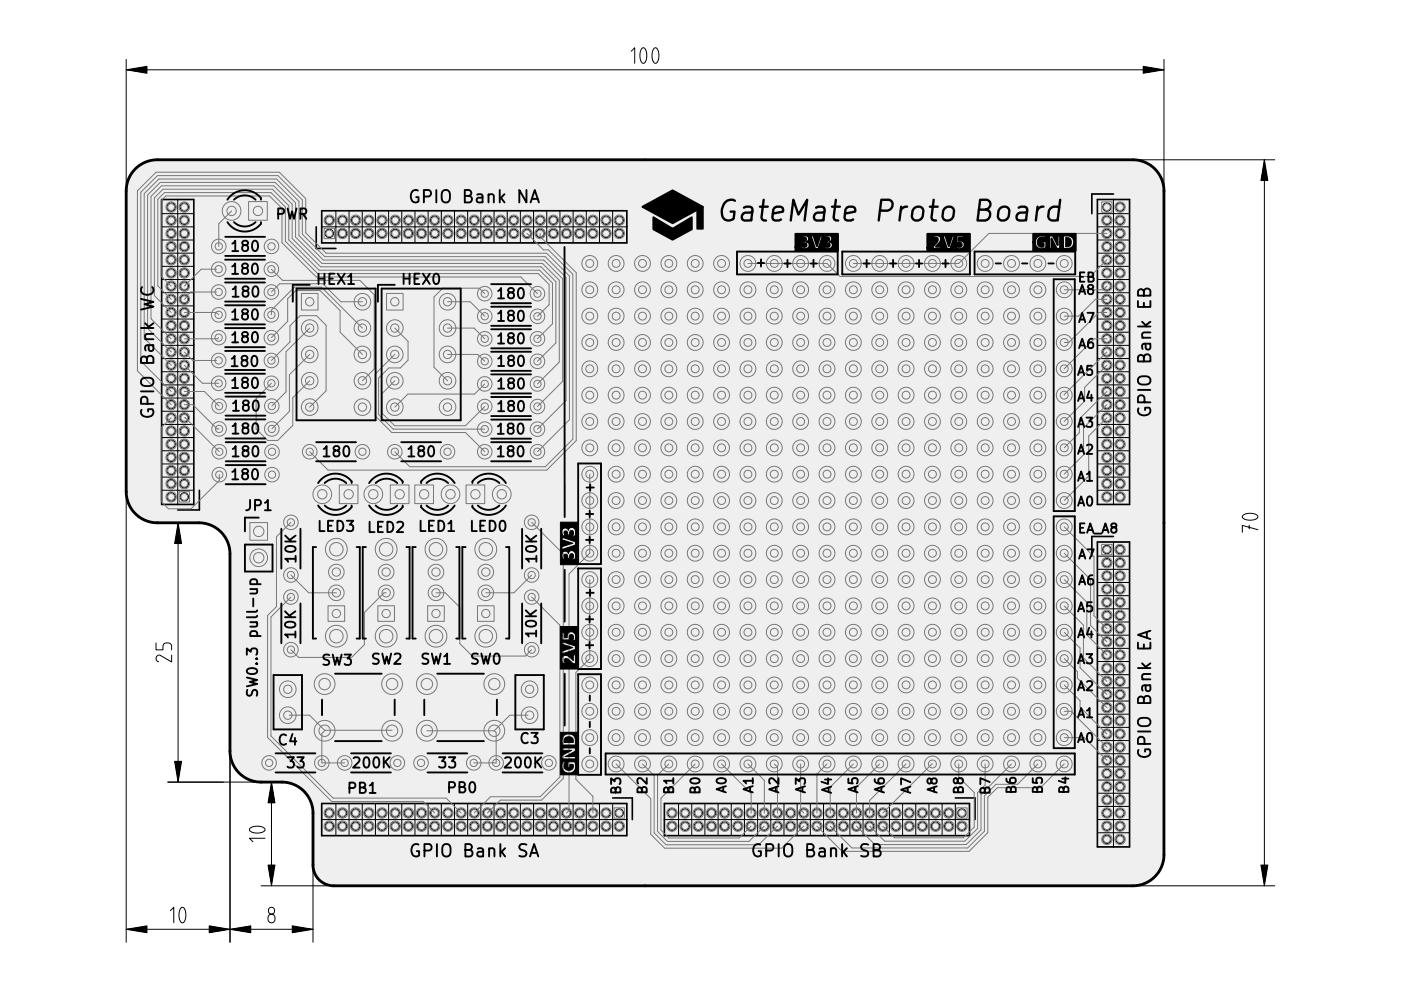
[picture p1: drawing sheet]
<svg xmlns="http://www.w3.org/2000/svg" width="297mm" height="210mm" viewBox="0 0 297 210" stroke-linecap="round" stroke-linejoin="round" font-family="sans-serif">
<path d="M28.7 35.8l1-.8 1.1-.6 1.3-.4 1.3-.1h206.8l1.9 .3 1.9 .9 1.2 1 .8 1.3 .6 1.5 .2 1.5v140.9l-.3 1.9-.9 1.7-1 1.2-1.3 .9-1.4 .6-1.6 .2h-169.5l-1.3-.2-1.3-.6-1.2-1.3-.6-1.5-.1-12.3-.3-1.8-.9-1.6-1.6-1.5-2.1-1-1.4-.2h-5.3l-2.2-.6-1.2-.8-1-1-.8-1.1-.5-1.3-.2-1.8v-41.9l-.2-1.5-.5-1.3-.8-1.2-1.1-1-1.2-.8-1.3-.5-1.5-.2h-9.2l-2.2-.5-1.3-.7-1.1-1-.9-1.3-.5-1.4-.2-1.7v-63.8l.1-1.3 .4-1.2 .6-1.1z" fill-rule="evenodd" fill="#efefef"/>
<g fill="none" stroke="#000" stroke-width=".21">
<path d="M26.8 14.8h220M26.8 12.6v26.5M133.8 10.9l.8-.8v3.3M136.1 10.2l.3-.1a.85 .85 0 0 1 .7 .9 2.25 2.25 0 0 1-.6 2.4h-.1a.85 .85 0 0 1-.7-.9 2.7 2.7 0 0 1 .4-2.3zM138.7 10.2l.3-.1a.85 .85 0 0 1 .6 .9 2.25 2.25 0 0 1-.5 2.4h-.1a.85 .85 0 0 1-.7-.9 2.7 2.7 0 0 1 .4-2.3zM246.8 12.6v26.5M241.6 33.9h28.7M268.1 33.9v153.9M34.3 45.3h6.8M34.3 48.1h6.8M34.3 50.9h6.8M34.3 53.7h6.8"/>
<path d="M34.3 56.5h6.8M34.3 59.3h6.8M37.7 42.3v64.7M68.2 48.1h64.7M71.2 44.7v6.8M74 44.7v6.8M76.8 44.7v6.8M79.6 44.7v6.8M82.4 44.7v6.8M85.2 44.7v6.8M88 44.7v6.8M90.8 44.7v6.8"/>
<path d="M93.6 44.7v6.8M96.4 44.7v6.8M99.2 44.7v6.8M102 44.7v6.8M104.7 44.7v6.8M107.5 44.7v6.8M110.3 44.7v6.8M113.1 44.7v6.8M115.9 44.7v6.8M118.7 44.7v6.8M121.5 44.7v6.8M124.3 44.7v6.8"/>
<path d="M127.1 44.7v6.8M129.9 44.7v6.8M225.9 50.4a.99 .99 0 0 1 1.2 1 .99 .99 0 0 1-1.2 .9zM232.7 45.3h6.8M232.7 48.1h6.8M232.7 50.9h6.8M232.7 53.7h6.8M232.7 56.5h6.8M232.7 59.3h6.8M236.1 42.3v64.7M34.3 62.1h6.8M34.3 64.9h6.8"/>
<path d="M34.3 67.6h6.8M34.3 78.8h6.8M34.3 70.4h6.8M34.3 76h6.8M34.3 73.2h6.8M232.7 62.1h6.8M232.7 64.9h6.8M232.7 67.6h6.8M232.7 78.8h6.8M232.7 70.4h6.8M232.7 76h6.8M232.7 73.2h6.8"/>
<path d="M34.3 98.4h6.8M34.3 95.6h6.8M34.3 92.8h6.8M34.3 90h6.8M34.3 87.2h6.8M34.3 84.4h6.8M34.3 81.6h6.8M232.7 98.4h6.8M232.7 95.6h6.8M232.7 92.8h6.8M232.7 90h6.8M232.7 87.2h6.8"/>
<path d="M232.7 84.4h6.8M232.7 81.6h6.8M26.8 105.6v94.2M34.3 104h6.8M34.3 101.2h6.8M35.6 110.8h5.2M37.8 110.8v55M118.8 110.7h3.6v9h-3.6v-2l.3 .1a.49 .49 0 0 0 .1 .6 .49 .49 0 0 0 .6 .1 .53 .53 0 0 1-.3-.6 .53 .53 0 0 1 .6-.4l.2 .2 .1 .6a.27 .27 0 0 0 .4 0 .27 .27 0 0 0 0-.3 .47 .47 0 0 1 .6-.6 .47 .47 0 0 1 .2 .8l-.2 .4a.46 .46 0 0 0 .6-.1 .46 .46 0 0 0 0-.5 .83 .83 0 0 0-.3-1.1 .83 .83 0 0 0-1.1 .3l-.1 .2a.71 .71 0 0 0-.9-.5 .71 .71 0 0 0-.5 .8h-.3v-3.5h.4v.3l2.2 .7-1.6 .5a.5 .5 0 0 0-.6 .5l.1 .3 2.2-.8a.54 .54 0 0 0 .5-.8l-2.7-1-.1 .3h-.4v-1.4l.3 .1a.49 .49 0 0 0 .1 .6 .49 .49 0 0 0 .6 .1 .53 .53 0 0 1-.3-.6 .53 .53 0 0 1 .6-.4l.2 .2 .1 .6a.27 .27 0 0 0 .4 0 .27 .27 0 0 0 0-.4 .47 .47 0 0 1 .6-.5 .47 .47 0 0 1 .2 .8l-.2 .3a.46 .46 0 0 0 .6 0 .46 .46 0 0 0 0-.6 .83 .83 0 0 0-.3-1.1 .83 .83 0 0 0-1.1 .4l-.1 .1a.71 .71 0 0 0-.9-.4 .71 .71 0 0 0-.5 .8h-.3zM232.7 104h6.8M232.7 101.2h6.8M232.7 117.9h6.8M236.1 114.9v64.7"/>
<path d="M263.5 109.3a2.47 2.47 0 0 1 3.2 .2v.1a.85 .85 0 0 1-.9 .6 2.25 2.25 0 0 1-2.4-.5zM264.9 111.4v.7M266.7 112.3l-3.3-.9v1.5M33.1 136.3v1.5h1.5v-.7a.73 .73 0 0 1 .7-.8h.4a.73 .73 0 0 1 .7 .8v.7M36.4 138.9v1.4l-2.7-1.4a.74 .74 0 0 0-.6 .7 .74 .74 0 0 0 .5 .7M118.8 132.8h3.6v9.1h-3.6v-2.1h.3v.3a.41 .41 0 0 0 .2 .5 .41 .41 0 0 0 .5-.1 .51 .51 0 0 1 0-.8 .51 .51 0 0 1 .8 .2l.9 .8a.35 .35 0 0 0 .5-.1 .35 .35 0 0 0 0-.4v-1a.29 .29 0 0 0 0-.3 .29 .29 0 0 0-.4 0l-.1 1.2-.1-.1a1.85 1.85 0 0 0-1.7-1l-.4 .3-.2 .5h-.3v-3.5h.4v.3l2.2 .7-1.6 .5a.5 .5 0 0 0-.6 .5l.1 .3 2.2-.8a.54 .54 0 0 0 .5-.8l-2.7-.9-.1 .2h-.4v-1.6h.4v1l1.5-.1a.65 .65 0 0 1 0-.7 .65 .65 0 0 1 .7-.3l.2 .4-.1 .8a.5 .5 0 0 0 .5-.2 .5 .5 0 0 0 0-.6 .93 .93 0 0 0-1-1 .93 .93 0 0 0-.7 1.2h-.6v-1a.34 .34 0 0 0-.5 0 .34 .34 0 0 0 0 .4l-.4 .1zM232.7 137.5h6.8M232.7 134.7h6.8M232.7 131.9h6.8M232.7 129.1h6.8M232.7 126.3h6.8M232.7 123.5h6.8"/>
<path d="M232.7 120.7h6.8M118.8 155.3h3.6v9h-3.6v-1.8h.3v.2a1.48 1.48 0 0 0 2.1 1.2 1.48 1.48 0 0 0 .5-2.4l-1.3 .1 .1 1.1a.25 .25 0 0 0 .3 0 .25 .25 0 0 0 0-.3v-.3h.7a1 1 0 0 1-1.2 1.2 1 1 0 0 1-.5-1.7 .3 .3 0 0 0-.3-.1 .3 .3 0 0 0-.2 .2l-.2 .8h-.3v-3.7h.4a.31 .31 0 0 0 .1 .4 .31 .31 0 0 0 .4-.1h1.5l-1.4 .7a.69 .69 0 0 0-.6 .4 .69 .69 0 0 0 .1 .7h2.7l-.1-.5h-2.1l2.1-1.1 .1-.6-.2-.1h-2.5l-.1 .2h-.4v-1.2h.4l.1 .4h2.6l.1-.2v-.5a1.46 1.46 0 0 0-1.6-1.7 1.46 1.46 0 0 0-1.2 2h-.4zM119.8 156.5a1.01 1.01 0 0 1 1.3-.2 1.01 1.01 0 0 1 .5 1.1h-2zM232.7 159.8h6.8M232.7 157h6.8M232.7 154.2h6.8M232.7 151.4h6.8M232.7 148.6h6.8M232.7 145.8h6.8M232.7 143.1h6.8M232.7 140.3h6.8M35.6 165.8h24.2"/>
<path d="M48.8 160.6v39.2M53 175.6a2.47 2.47 0 0 1 3.2 .2v.1a.85 .85 0 0 1-.9 .7 2.25 2.25 0 0 1-2.4-.6zM56.2 177.7h-3.3l.7 .8M57.6 165.8v22M66.4 173.8v26M68.2 173.8h64.7M71.2 170.4v6.8M74 170.4v6.8M76.8 170.4v6.8M79.6 170.4v6.8M82.4 170.4v6.8M85.2 170.4v6.8"/>
<path d="M88 170.4v6.8M90.8 170.4v6.8M93.6 170.4v6.8M96.4 170.4v6.8M99.2 170.4v6.8M102 170.4v6.8M104.7 170.4v6.8M107.5 170.4v6.8M110.3 170.4v6.8M113.1 170.4v6.8M115.9 170.4v6.8M118.7 170.4v6.8"/>
<path d="M121.5 170.4v6.8M124.3 170.4v6.8M127.1 170.4v6.8M129.9 170.4v6.8M140.9 173.8h64.6M143.9 170.4v6.8M146.7 170.4v6.8M149.5 170.4v6.8M152.2 170.4v6.8M155 170.4v6.8M157.8 170.4v6.8M160.6 170.4v6.8"/>
<path d="M163.4 170.4v6.8M166.2 170.4v6.8M169 170.4v6.8M171.8 170.4v6.8M174.6 170.4v6.8M177.4 170.4v6.8M180.2 170.4v6.8M183 170.4v6.8M185.8 170.4v6.8M188.6 170.4v6.8M191.4 170.4v6.8M194.2 170.4v6.8"/>
<path d="M197 170.4v6.8M199.8 170.4v6.8M202.5 170.4v6.8M232.7 176.6h6.8M232.7 173.8h6.8M232.7 171h6.8M232.7 168.2h6.8M232.7 165.4h6.8M232.7 162.6h6.8M26.8 197h39.6M36.1 193.1l.7-.7v3.3M38.4 192.5l.3-.1a.85 .85 0 0 1 .6 .9 2.25 2.25 0 0 1-.5 2.3l-.1 .1a.85 .85 0 0 1-.7-1 2.7 2.7 0 0 1 .4-2.2z"/>
<path d="M55.4 187.8h14M57 194a.73 .73 0 0 1 .8-.1 .73 .73 0 0 1 .5 .7v.3a.73 .73 0 0 1-.7 .8 .73 .73 0 0 1-.8-.8v-.5zM241.6 187.8h28.7"/>
<circle cx="36.3" cy="43.9" r=".88"/>
<circle cx="36.3" cy="49.5" r=".88"/>
<circle cx="36.3" cy="46.7" r=".88"/>
<circle cx="36.3" cy="55.1" r=".88"/>
<circle cx="36.3" cy="52.3" r=".88"/>
<circle cx="36.3" cy="57.9" r=".88"/>
<circle cx="39.1" cy="43.9" r=".88"/>
<circle cx="39.1" cy="49.5" r=".88"/>
<circle cx="39.1" cy="52.3" r=".88"/>
<circle cx="39.1" cy="46.7" r=".88"/>
<circle cx="39.1" cy="57.9" r=".88"/>
<circle cx="39.1" cy="55.1" r=".88"/>
<circle cx="69.8" cy="49.5" r=".88"/>
<circle cx="69.8" cy="46.7" r=".88"/>
<circle cx="72.6" cy="49.5" r=".88"/>
<circle cx="72.6" cy="46.7" r=".88"/>
<circle cx="75.4" cy="49.5" r=".88"/>
<circle cx="75.4" cy="46.7" r=".88"/>
<circle cx="78.2" cy="49.5" r=".88"/>
<circle cx="78.2" cy="46.7" r=".88"/>
<circle cx="81" cy="49.5" r=".88"/>
<circle cx="81" cy="46.7" r=".88"/>
<circle cx="83.8" cy="49.5" r=".88"/>
<circle cx="83.8" cy="46.7" r=".88"/>
<circle cx="86.6" cy="49.5" r=".88"/>
<circle cx="86.6" cy="46.7" r=".88"/>
<circle cx="89.4" cy="49.5" r=".88"/>
<circle cx="89.4" cy="46.7" r=".88"/>
<circle cx="92.2" cy="49.5" r=".88"/>
<circle cx="92.2" cy="46.7" r=".88"/>
<circle cx="95" cy="49.5" r=".88"/>
<circle cx="95" cy="46.7" r=".88"/>
<circle cx="97.8" cy="49.5" r=".88"/>
<circle cx="97.8" cy="46.7" r=".88"/>
<circle cx="100.6" cy="49.5" r=".88"/>
<circle cx="100.6" cy="46.7" r=".88"/>
<circle cx="103.3" cy="49.5" r=".88"/>
<circle cx="103.3" cy="46.7" r=".88"/>
<circle cx="106.1" cy="49.5" r=".88"/>
<circle cx="106.1" cy="46.7" r=".88"/>
<circle cx="108.9" cy="49.5" r=".88"/>
<circle cx="108.9" cy="46.7" r=".88"/>
<circle cx="111.7" cy="49.5" r=".88"/>
<circle cx="111.7" cy="46.7" r=".88"/>
<circle cx="114.5" cy="49.5" r=".88"/>
<circle cx="114.5" cy="46.7" r=".88"/>
<circle cx="117.3" cy="49.5" r=".88"/>
<circle cx="117.3" cy="46.7" r=".88"/>
<circle cx="120.1" cy="49.5" r=".88"/>
<circle cx="120.1" cy="46.7" r=".88"/>
<circle cx="122.9" cy="49.5" r=".88"/>
<circle cx="122.9" cy="46.7" r=".88"/>
<circle cx="125.7" cy="49.5" r=".88"/>
<circle cx="125.7" cy="46.7" r=".88"/>
<circle cx="128.5" cy="49.5" r=".88"/>
<circle cx="128.5" cy="46.7" r=".88"/>
<circle cx="131.3" cy="49.5" r=".88"/>
<circle cx="131.3" cy="46.7" r=".88"/>
<circle cx="234.7" cy="43.9" r=".88"/>
<circle cx="234.7" cy="49.5" r=".88"/>
<circle cx="234.7" cy="46.7" r=".88"/>
<circle cx="234.7" cy="57.9" r=".88"/>
<circle cx="234.7" cy="55.1" r=".88"/>
<circle cx="234.7" cy="52.3" r=".88"/>
<circle cx="237.5" cy="43.9" r=".88"/>
<circle cx="237.5" cy="49.5" r=".88"/>
<circle cx="237.5" cy="52.3" r=".88"/>
<circle cx="237.5" cy="57.9" r=".88"/>
<circle cx="237.5" cy="46.7" r=".88"/>
<circle cx="237.5" cy="55.1" r=".88"/>
<circle cx="36.3" cy="63.5" r=".88"/>
<circle cx="36.3" cy="69" r=".88"/>
<circle cx="36.3" cy="71.8" r=".88"/>
<circle cx="36.3" cy="74.6" r=".88"/>
<circle cx="36.3" cy="77.4" r=".88"/>
<circle cx="36.3" cy="66.2" r=".88"/>
<circle cx="36.3" cy="60.7" r=".88"/>
<circle cx="39.1" cy="63.5" r=".88"/>
<circle cx="39.1" cy="69" r=".88"/>
<circle cx="39.1" cy="71.8" r=".88"/>
<circle cx="39.1" cy="74.6" r=".88"/>
<circle cx="39.1" cy="77.4" r=".88"/>
<circle cx="39.1" cy="60.7" r=".88"/>
<circle cx="39.1" cy="66.2" r=".88"/>
<circle cx="234.7" cy="63.5" r=".88"/>
<circle cx="234.7" cy="74.6" r=".88"/>
<circle cx="234.7" cy="71.8" r=".88"/>
<circle cx="234.7" cy="77.4" r=".88"/>
<circle cx="234.7" cy="69" r=".88"/>
<circle cx="234.7" cy="66.2" r=".88"/>
<circle cx="234.7" cy="60.7" r=".88"/>
<circle cx="237.5" cy="63.5" r=".88"/>
<circle cx="237.5" cy="69" r=".88"/>
<circle cx="237.5" cy="74.6" r=".88"/>
<circle cx="237.5" cy="71.8" r=".88"/>
<circle cx="237.5" cy="77.4" r=".88"/>
<circle cx="237.5" cy="66.2" r=".88"/>
<circle cx="237.5" cy="60.7" r=".88"/>
<circle cx="36.3" cy="97" r=".88"/>
<circle cx="36.3" cy="80.2" r=".88"/>
<circle cx="36.3" cy="99.8" r=".88"/>
<circle cx="36.3" cy="94.2" r=".88"/>
<circle cx="36.3" cy="83" r=".88"/>
<circle cx="36.3" cy="85.8" r=".88"/>
<circle cx="36.3" cy="91.4" r=".88"/>
<circle cx="36.3" cy="88.6" r=".88"/>
<circle cx="39.1" cy="99.8" r=".88"/>
<circle cx="39.1" cy="80.2" r=".88"/>
<circle cx="39.1" cy="97" r=".88"/>
<circle cx="39.1" cy="94.2" r=".88"/>
<circle cx="39.1" cy="85.8" r=".88"/>
<circle cx="39.1" cy="83" r=".88"/>
<circle cx="39.1" cy="91.4" r=".88"/>
<circle cx="39.1" cy="88.6" r=".88"/>
<circle cx="234.7" cy="94.2" r=".88"/>
<circle cx="234.7" cy="80.2" r=".88"/>
<circle cx="234.7" cy="97" r=".88"/>
<circle cx="234.7" cy="99.8" r=".88"/>
<circle cx="234.7" cy="83" r=".88"/>
<circle cx="234.7" cy="85.8" r=".88"/>
<circle cx="234.7" cy="91.4" r=".88"/>
<circle cx="234.7" cy="88.6" r=".88"/>
<circle cx="237.5" cy="94.2" r=".88"/>
<circle cx="237.5" cy="80.2" r=".88"/>
<circle cx="237.5" cy="99.8" r=".88"/>
<circle cx="237.5" cy="97" r=".88"/>
<circle cx="237.5" cy="85.8" r=".88"/>
<circle cx="237.5" cy="83" r=".88"/>
<circle cx="237.5" cy="91.4" r=".88"/>
<circle cx="237.5" cy="88.6" r=".88"/>
<circle cx="36.3" cy="102.6" r=".88"/>
<circle cx="36.3" cy="105.3" r=".88"/>
<circle cx="39.1" cy="102.6" r=".88"/>
<circle cx="39.1" cy="105.3" r=".88"/>
<circle cx="234.7" cy="102.6" r=".88"/>
<circle cx="234.7" cy="119.3" r=".88"/>
<circle cx="234.7" cy="105.3" r=".88"/>
<circle cx="234.7" cy="116.5" r=".88"/>
<circle cx="237.5" cy="119.3" r=".88"/>
<circle cx="237.5" cy="102.6" r=".88"/>
<circle cx="237.5" cy="105.3" r=".88"/>
<circle cx="237.5" cy="116.5" r=".88"/>
<circle cx="234.7" cy="127.7" r=".88"/>
<circle cx="234.7" cy="122.1" r=".88"/>
<circle cx="234.7" cy="124.9" r=".88"/>
<circle cx="234.7" cy="130.5" r=".88"/>
<circle cx="234.7" cy="133.3" r=".88"/>
<circle cx="234.7" cy="138.9" r=".88"/>
<circle cx="234.7" cy="136.1" r=".88"/>
<circle cx="237.5" cy="127.7" r=".88"/>
<circle cx="237.5" cy="122.1" r=".88"/>
<circle cx="237.5" cy="124.9" r=".88"/>
<circle cx="237.5" cy="130.5" r=".88"/>
<circle cx="237.5" cy="133.3" r=".88"/>
<circle cx="237.5" cy="138.9" r=".88"/>
<circle cx="237.5" cy="136.1" r=".88"/>
<circle cx="234.7" cy="150" r=".88"/>
<circle cx="234.7" cy="158.4" r=".88"/>
<circle cx="234.7" cy="147.2" r=".88"/>
<circle cx="234.7" cy="155.6" r=".88"/>
<circle cx="234.7" cy="144.4" r=".88"/>
<circle cx="234.7" cy="141.7" r=".88"/>
<circle cx="234.7" cy="152.8" r=".88"/>
<circle cx="237.5" cy="150" r=".88"/>
<circle cx="237.5" cy="147.2" r=".88"/>
<circle cx="237.5" cy="158.4" r=".88"/>
<circle cx="237.5" cy="155.6" r=".88"/>
<circle cx="237.5" cy="152.8" r=".88"/>
<circle cx="237.5" cy="144.4" r=".88"/>
<circle cx="237.5" cy="141.7" r=".88"/>
<circle cx="69.8" cy="172.4" r=".88"/>
<circle cx="69.8" cy="175.2" r=".88"/>
<circle cx="72.6" cy="172.4" r=".88"/>
<circle cx="72.6" cy="175.2" r=".88"/>
<circle cx="75.4" cy="172.4" r=".88"/>
<circle cx="75.4" cy="175.2" r=".88"/>
<circle cx="78.2" cy="172.4" r=".88"/>
<circle cx="78.2" cy="175.2" r=".88"/>
<circle cx="81" cy="172.4" r=".88"/>
<circle cx="81" cy="175.2" r=".88"/>
<circle cx="83.8" cy="172.4" r=".88"/>
<circle cx="83.8" cy="175.2" r=".88"/>
<circle cx="86.6" cy="172.4" r=".88"/>
<circle cx="86.6" cy="175.2" r=".88"/>
<circle cx="89.4" cy="172.4" r=".88"/>
<circle cx="89.4" cy="175.2" r=".88"/>
<circle cx="92.2" cy="172.4" r=".88"/>
<circle cx="92.2" cy="175.2" r=".88"/>
<circle cx="95" cy="172.4" r=".88"/>
<circle cx="95" cy="175.2" r=".88"/>
<circle cx="97.8" cy="172.4" r=".88"/>
<circle cx="97.8" cy="175.2" r=".88"/>
<circle cx="100.6" cy="172.4" r=".88"/>
<circle cx="100.6" cy="175.2" r=".88"/>
<circle cx="103.3" cy="172.4" r=".88"/>
<circle cx="103.3" cy="175.2" r=".88"/>
<circle cx="106.1" cy="172.4" r=".88"/>
<circle cx="106.1" cy="175.2" r=".88"/>
<circle cx="108.9" cy="172.4" r=".88"/>
<circle cx="108.9" cy="175.2" r=".88"/>
<circle cx="111.7" cy="172.4" r=".88"/>
<circle cx="111.7" cy="175.2" r=".88"/>
<circle cx="114.5" cy="172.4" r=".88"/>
<circle cx="114.5" cy="175.2" r=".88"/>
<circle cx="117.3" cy="172.4" r=".88"/>
<circle cx="117.3" cy="175.2" r=".88"/>
<circle cx="120.1" cy="172.4" r=".88"/>
<circle cx="120.1" cy="175.2" r=".88"/>
<circle cx="122.9" cy="172.4" r=".88"/>
<circle cx="122.9" cy="175.2" r=".88"/>
<circle cx="125.7" cy="172.4" r=".88"/>
<circle cx="125.7" cy="175.2" r=".88"/>
<circle cx="128.5" cy="172.4" r=".88"/>
<circle cx="128.5" cy="175.2" r=".88"/>
<circle cx="131.3" cy="172.4" r=".88"/>
<circle cx="131.3" cy="175.2" r=".88"/>
<circle cx="142.5" cy="172.4" r=".88"/>
<circle cx="142.5" cy="175.2" r=".88"/>
<circle cx="145.3" cy="172.4" r=".88"/>
<circle cx="145.3" cy="175.2" r=".88"/>
<circle cx="148.1" cy="172.4" r=".88"/>
<circle cx="148.1" cy="175.2" r=".88"/>
<circle cx="150.9" cy="172.4" r=".88"/>
<circle cx="150.9" cy="175.2" r=".88"/>
<circle cx="153.6" cy="172.4" r=".88"/>
<circle cx="153.6" cy="175.2" r=".88"/>
<circle cx="156.4" cy="172.4" r=".88"/>
<circle cx="156.4" cy="175.2" r=".88"/>
<circle cx="159.2" cy="172.4" r=".88"/>
<circle cx="159.2" cy="175.2" r=".88"/>
<circle cx="162" cy="172.4" r=".88"/>
<circle cx="162" cy="175.2" r=".88"/>
<circle cx="164.8" cy="172.4" r=".88"/>
<circle cx="164.8" cy="175.2" r=".88"/>
<circle cx="167.6" cy="172.4" r=".88"/>
<circle cx="167.6" cy="175.2" r=".88"/>
<circle cx="170.4" cy="172.4" r=".88"/>
<circle cx="170.4" cy="175.2" r=".88"/>
<circle cx="173.2" cy="172.4" r=".88"/>
<circle cx="173.2" cy="175.2" r=".88"/>
<circle cx="176" cy="172.4" r=".88"/>
<circle cx="176" cy="175.2" r=".88"/>
<circle cx="178.8" cy="172.4" r=".88"/>
<circle cx="178.8" cy="175.2" r=".88"/>
<circle cx="181.6" cy="172.4" r=".88"/>
<circle cx="181.6" cy="175.2" r=".88"/>
<circle cx="184.4" cy="172.4" r=".88"/>
<circle cx="184.4" cy="175.2" r=".88"/>
<circle cx="187.2" cy="172.4" r=".88"/>
<circle cx="187.2" cy="175.2" r=".88"/>
<circle cx="190" cy="172.4" r=".88"/>
<circle cx="190" cy="175.2" r=".88"/>
<circle cx="192.8" cy="172.4" r=".88"/>
<circle cx="192.8" cy="175.2" r=".88"/>
<circle cx="195.6" cy="172.4" r=".88"/>
<circle cx="195.6" cy="175.2" r=".88"/>
<circle cx="198.4" cy="172.4" r=".88"/>
<circle cx="198.4" cy="175.2" r=".88"/>
<circle cx="201.1" cy="172.4" r=".88"/>
<circle cx="201.1" cy="175.2" r=".88"/>
<circle cx="203.9" cy="172.4" r=".88"/>
<circle cx="203.9" cy="175.2" r=".88"/>
<circle cx="234.7" cy="169.6" r=".88"/>
<circle cx="234.7" cy="161.2" r=".88"/>
<circle cx="234.7" cy="172.4" r=".88"/>
<circle cx="234.7" cy="175.2" r=".88"/>
<circle cx="234.7" cy="178" r=".88"/>
<circle cx="234.7" cy="166.8" r=".88"/>
<circle cx="234.7" cy="164" r=".88"/>
<circle cx="237.5" cy="161.2" r=".88"/>
<circle cx="237.5" cy="172.4" r=".88"/>
<circle cx="237.5" cy="169.6" r=".88"/>
<circle cx="237.5" cy="175.2" r=".88"/>
<circle cx="237.5" cy="178" r=".88"/>
<circle cx="237.5" cy="166.8" r=".88"/>
<circle cx="237.5" cy="164" r=".88"/>
<circle cx="57.6" cy="193.1" r=".7"/>
</g>
<path d="M34.3 42.3h6.8v64.7h-6.8zM67 48.1v4.6h4.2M68.2 44.7h64.7v6.8h-64.7zM232.7 42.3h6.8v64.7h-6.8zM236.1 41.1h-4.6v4.2M42.3 104v4.1h-4.6M232.7 114.9h6.8v64.7h-6.8zM236.1 113.7h-4.6v4.2M68.2 170.4h64.7v6.8h-64.7zM129.9 169.2h4.2v4.6M140.9 170.4h64.6v6.8h-64.6zM202.5 169.2h4.2v4.6" fill="none" stroke="#000" stroke-width=".35"/>
<g fill="#000">
<path d="M26.8 14.8l4.4-.7v1.4zM242.4 14.1l4.4 .7-4.4 .7zM268.1 33.9l.7 4.4h-1.5zM37.8 110.8l.7 4.4h-1.5zM37 161.4h1.5l-.7 4.4zM57.6 165.8l.7 4.4h-1.5zM26.8 197l4.4-.7v1.5zM44.4 196.3l4.4 .7-4.4 .8zM48.8 197l4.4-.7v1.5zM56.8 183.4h1.5l-.7 4.4zM62 196.3l4.4 .7-4.4 .8zM267.3 183.4h1.5l-.7 4.4z"/>
<path d="M138.5 46.1l4.1 2.4 4.1-2.4v2.5l-4.1 2.2-4.1-2.2z" fill-rule="evenodd"/>
<path d="M136.2 43.8l6.4-3.4 6.4 3.4-6.4 3.5z" fill-rule="evenodd"/>
<path d="M147.8 44.5l1.2-.7v4.7h-1.2z" fill-rule="evenodd"/>
<path d="M168.7 49.6h9v3.6h-9v-.8h1.1a1.06 1.06 0 0 0 1.1 .3 1.06 1.06 0 0 0 .7-.9l-.2-.4-.4-.1a.7 .7 0 0 0 .5-.6 .7 .7 0 0 0-.3-.7h.7l.8 2.3a.54 .54 0 0 0 .8 .4l.2-.3h1a.96 .96 0 0 0 1.5 .3 .72 .72 0 0 0 .4-.8 .72 .72 0 0 0-.7-.6 .78 .78 0 0 0 .1-1.4 .78 .78 0 0 0-1.2 .6v.1a.52 .52 0 0 1 .6-.3 .52 .52 0 0 1 .4 .5l-.2 .3-.6 .1a.27 .27 0 0 0 0 .3 .27 .27 0 0 0 .3 0 .47 .47 0 0 1 .6 .6 .47 .47 0 0 1-.8 .2l-.4-.1v.2h-1l.6-2.1a.31 .31 0 0 0-.2-.4 .31 .31 0 0 0-.3 .4l-.6 1.9-.6-1.7a.45 .45 0 0 0-.1-.5 .45 .45 0 0 0-.6 0l-1.2-.1a.59 .59 0 0 0-.6 0 .59 .59 0 0 0-.2 .7 .53 .53 0 0 1 .6-.3 .53 .53 0 0 1 .4 .5l-.2 .3-.7 .1a.27 .27 0 0 0 .1 .3 .27 .27 0 0 0 .3 0 .47 .47 0 0 1 .6 .6 .47 .47 0 0 1-.8 .2l-.4-.1v.2h-1.1z" fill-rule="evenodd"/>
<path d="M196.6 49.6h9v3.6h-9v-.6l2.6 .2a.29 .29 0 0 0 .4-.1 .29 .29 0 0 0 0-.4h-1.2l.1-.1a1.85 1.85 0 0 0 1-1.8l-.3-.4h.7l.7 2.2a.58 .58 0 0 0 .2 .5 .58 .58 0 0 0 .7 .1l.1-.5 1.1 .1a.67 .67 0 0 0 1 .4 .92 .92 0 0 0 .8-1.1 .92 .92 0 0 0-1.2-.7v-.6h1a.34 .34 0 0 0 0-.4 .34 .34 0 0 0-.5-.1l-1 .1 .1 1.5a.65 .65 0 0 1 .7 0 .65 .65 0 0 1 .3 .6l-.5 .3-.6-.2-.1 .1h-1.1l.8-2.3a.46 .46 0 0 0-.6 0 .46 .46 0 0 0-.1 .5l-.5 1.7-.6-1.7a.45 .45 0 0 0-.2-.5 .45 .45 0 0 0-.5 0l-1.5-.1a.46 .46 0 0 0-.5 .1 .46 .46 0 0 0 0 .6 .54 .54 0 0 1 .9 0 .54 .54 0 0 1-.2 .8l-.8 .8-.1 .4h-1.1z" fill-rule="evenodd"/>
<path d="M225.9 50.4a.99 .99 0 0 1 1.2 1 .99 .99 0 0 1-1.2 .9z" fill-rule="evenodd"/>
<path d="M219.1 49.6h9v3.6h-9v-1.8l.3 .1a1.5 1.5 0 0 0 2.1 1.2h1.4v-2.1l1.2 2.1h.6l.1-1.4h.6v1.4l.6 .1a1.46 1.46 0 0 0 1.7-1.6 1.46 1.46 0 0 0-1.9-1.3l-.4 .2v1.2h-.6l-.1-1.3-.2-.1a.31 .31 0 0 0-.3 .2 .31 .31 0 0 0 0 .4v1.5l-.6-1.4a.69 .69 0 0 0-.4-.6 .69 .69 0 0 0-.8 .1v2.6h-.9a.45 .45 0 0 0 .3-.7v-.8h-1.1a.25 .25 0 0 0 0 .3 .25 .25 0 0 0 .3 .1h.3v.7a1 1 0 0 1-1.2-1.3 1 1 0 0 1 1.6-.4 .3 .3 0 0 0 .2-.3 .3 .3 0 0 0-.3-.3 1.46 1.46 0 0 0-2.2 1.4h-.3z" fill-rule="evenodd"/>
<path d="M118.8 110.7h3.6v9h-3.6v-2l.3 .1a.49 .49 0 0 0 .1 .6 .49 .49 0 0 0 .6 .1 .53 .53 0 0 1-.3-.6 .53 .53 0 0 1 .6-.4l.2 .2 .1 .6a.27 .27 0 0 0 .4 0 .27 .27 0 0 0 0-.3 .47 .47 0 0 1 .6-.6 .47 .47 0 0 1 .2 .8l-.2 .4a.46 .46 0 0 0 .6-.1 .46 .46 0 0 0 0-.5 .83 .83 0 0 0-.3-1.1 .83 .83 0 0 0-1.1 .3l-.1 .2a.71 .71 0 0 0-.9-.5 .71 .71 0 0 0-.5 .8h-.3v-3.5h.4v.3l2.2 .7-1.6 .5a.5 .5 0 0 0-.6 .5l.1 .3 2.2-.8a.54 .54 0 0 0 .5-.8l-2.7-1-.1 .3h-.4v-1.4l.3 .1a.49 .49 0 0 0 .1 .6 .49 .49 0 0 0 .6 .1 .53 .53 0 0 1-.3-.6 .53 .53 0 0 1 .6-.4l.2 .2 .1 .6a.27 .27 0 0 0 .4 0 .27 .27 0 0 0 0-.4 .47 .47 0 0 1 .6-.5 .47 .47 0 0 1 .2 .8l-.2 .3a.46 .46 0 0 0 .6 0 .46 .46 0 0 0 0-.6 .83 .83 0 0 0-.3-1.1 .83 .83 0 0 0-1.1 .4l-.1 .1a.71 .71 0 0 0-.9-.4 .71 .71 0 0 0-.5 .8h-.3z" fill-rule="evenodd"/>
<path d="M118.8 132.8h3.6v9.1h-3.6v-2.1h.3v.3a.41 .41 0 0 0 .2 .5 .41 .41 0 0 0 .5-.1 .51 .51 0 0 1 0-.8 .51 .51 0 0 1 .8 .2l.9 .8a.35 .35 0 0 0 .5-.1 .35 .35 0 0 0 0-.4v-1a.29 .29 0 0 0 0-.3 .29 .29 0 0 0-.4 0l-.1 1.2-.1-.1a1.85 1.85 0 0 0-1.7-1l-.4 .3-.2 .5h-.3v-3.5h.4v.3l2.2 .7-1.6 .5a.5 .5 0 0 0-.6 .5l.1 .3 2.2-.8a.54 .54 0 0 0 .5-.8l-2.7-.9-.1 .2h-.4v-1.6h.4v1l1.5-.1a.65 .65 0 0 1 0-.7 .65 .65 0 0 1 .7-.3l.2 .4-.1 .8a.5 .5 0 0 0 .5-.2 .5 .5 0 0 0 0-.6 .93 .93 0 0 0-1-1 .93 .93 0 0 0-.7 1.2h-.6v-1a.34 .34 0 0 0-.5 0 .34 .34 0 0 0 0 .4l-.4 .1z" fill-rule="evenodd"/>
<path d="M118.8 155.3h3.6v9h-3.6v-1.8h.3v.2a1.48 1.48 0 0 0 2.1 1.2 1.48 1.48 0 0 0 .5-2.4l-1.3 .1 .1 1.1a.25 .25 0 0 0 .3 0 .25 .25 0 0 0 0-.3v-.3h.7a1 1 0 0 1-1.2 1.2 1 1 0 0 1-.5-1.7 .3 .3 0 0 0-.3-.1 .3 .3 0 0 0-.2 .2l-.2 .8h-.3v-3.7h.4a.31 .31 0 0 0 .1 .4 .31 .31 0 0 0 .4-.1h1.5l-1.4 .7a.69 .69 0 0 0-.6 .4 .69 .69 0 0 0 .1 .7h2.7l-.1-.5h-2.1l2.1-1.1 .1-.6-.2-.1h-2.5l-.1 .2h-.4v-1.2h.4l.1 .4h2.6l.1-.2v-.5a1.46 1.46 0 0 0-1.6-1.7 1.46 1.46 0 0 0-1.2 2h-.4z" fill-rule="evenodd"/>
<path d="M119.8 156.5a1.01 1.01 0 0 1 1.3-.2 1.01 1.01 0 0 1 .5 1.1h-2z" fill-rule="evenodd"/>
</g>
<path d="M26.8 14.8l4.4-.7v1.4zM242.4 14.1l4.4 .7-4.4 .7zM268.1 33.9l.7 4.4h-1.5zM37.8 110.8l.7 4.4h-1.5zM37 161.4h1.5l-.7 4.4zM57.6 165.8l.7 4.4h-1.5zM26.8 197l4.4-.7v1.5zM44.4 196.3l4.4 .7-4.4 .8zM48.8 197l4.4-.7v1.5zM56.8 183.4h1.5l-.7 4.4zM62 196.3l4.4 .7-4.4 .8zM267.3 183.4h1.5l-.7 4.4z" fill="#000" stroke="#000" stroke-width=".21"/>
<path d="M28.7 35.8l1-.8 1.1-.6 1.2-.4 1.3-.1h206.9l2 .3 1.7 .8 1.2 1.1 .9 1.2 .6 1.5 .2 1.6v140.9l-.3 1.9-.9 1.8-1 1.1-1.3 .9-1.4 .6-1.6 .2h-169.5l-1.3-.2-1.2-.6-1.2-1.2-.7-1.6-.1-12.3-.4-1.8-.8-1.6-1.6-1.5-2.1-1-1.4-.2h-5.3l-2.1-.6-1.2-.7-1.1-1-.8-1.2-.5-1.3-.2-1.7v-42l-.2-1.4-.5-1.4-.8-1.2-1.1-1-1.1-.8-1.4-.5-1.4-.2h-9.3l-2.1-.4-1.4-.8-1.1-1-.9-1.2-.5-1.5-.2-1.6v-64l.1-1.2 .4-1.2 .6-1.1z" fill="none" stroke="#000" stroke-width=".6"/>
<g fill="none" stroke="#777779" stroke-width=".21">
<path d="M45.9 57.1h-3.2l-3.6 3.6M49.1 44.7l-2.7 2.7v4.8M52.7 42.7h4v4h-4zM57.5 57.1l2.4 2.3h16.4l3 3.1v15.7l-2.5 2.5M68.7 48.4h2.2v2.2h-2.2zM111.7 49.5l3.5 3.5h1.1l5.2 5.2v34.9l-5.9 5.9h-28.7l-3.2-3.2M114.5 49.5v.7l7.7 7.6v35.6l-6.3 6.3h-46.3l-3.9-3.9M233.6 42.8h2.2v2.2h-2.2zM234.7 55.1l-3.6 3.5h-53l-2.8-2.7h-16.7M234.7 49.5h-25l-6.4 6.4h-22.4M36.3 71.8l-4.3-4.2v-26l2.3-2.2h23.7l3.9 3.9v7.3l6.1 6h46.7l3.2 3.1v13l-3.9 3.9M36.3 60.7l-2.1-2.1v-16.1l1-.9h21.9l2.7 2.6v7.3l7.3 7.2h43.3l3.6 3.6"/>
<path d="M36.3 74.6h.1M36.3 77.4l-5.7-5.7v-30.6l3.1-3.1h24.9l4.8 4.7v7.3l5.2 5.1h46.7l4 4v21.8l-5.3 5.3M36.3 74.6l-5-5v-28.2l2.7-2.7h24.3l4.4 4.3v7.3l5.6 5.6h46.7l3.6 3.5v17.4l-4.6 4.6M36.3 63.5l-2.8-2.9v-18.4l1.4-1.4h22.5l3.1 3.1v7.3l6.9 6.8h46.7l2.3 2.3v4.3l-2.4 2.5M36.3 66.2l-3.6-3.5v-20.8l1.9-1.8h23.1l3.5 3.5v7.3l6.5 6.4h46.7l2.7 2.7v8.7l-3.1 3.1M39.1 77.4l3.8 3.9h3.5M39.1 74.6l1.8 1.8h5M39.1 66.2h6.8l.5 .6M39.6 62.9l-.5 .6M45.9 61.9h-5.5l-.8 .8M46.4 71.6l-.3 .2h-7M57.5 61.9l1.8-1.7h9.2l3.8 3.8h4.5"/>
<path d="M57.5 76.4l4-3.9v-3.4l2.1-2.2h3.5l2 2.1v13.9l-3.4 3.4M57.5 71.6l3.5-3.5v-4.8l1.7-1.7h5.2l4.2 4.2v4.6l4.7 4.7M57.5 66.8v-1l4.9-4.9h5.8l8.6 8.7M63.9 62.2h3.5v3.5h-3.5zM65.7 69.6l-5.1 5v8.5l-3 3M65.7 75.1l-4.3 4.3v7.8l-3.8 3.7M81.9 62.2h3.6v3.5h-3.6zM83.7 69.6l2.8 2.8v4l-1.6 1.6h-2.5l-2.1 2.2v7.7l3.1 3.1h19.4M83.7 75.1l-4.2 4.2v8.9l3.6 3.5h15.6l4.1 4.1M94.9 64h4.8l3.1 3.1M94.9 75.1h6.4l1.5 1.5M94.9 69.6h5.6l2.3 2.2"/>
<path d="M102.8 62.3l-1.2-1.2h-7.7l-1.9 1.9v14.9l2.9 2.8M234.7 60.7l-.8 .7h-8.3M234.7 63.5h-2.4l-3.6 3.5h-3.1M234.7 66.2h-1.7l-6.4 6.4h-1M234.7 71.8h-2.7l-6.4 6.4M234.7 74.6l-9.1 9.2M234.7 77.4l-4.8 4.7v3l-4.3 4.3M36.3 88.6l-2.1 2.1v15.6l1.5 1.6h4.8l6-6v-1.3M36.3 85.8l-7.2-7.2v-38.1l4-4h26.1l5.6 5.6v7.3l4.3 4.3h46.8l4.8 4.8v30.5l-6.7 6.8M36.3 83l-6.4-6.4v-35.8l3.5-3.6h25.5l5.2 5.2v7.3l4.7 4.7h46.8l4.4 4.4v26.1l-6 6.1M39.1 85.8h1.8l5.1 5.1h.5M39.1 83h4.2l3.2 3.1"/>
<path d="M39.1 88.6h.2l7.2 7.2M65.7 80.7l-3.6 3.6v5.9l-3.2 3.2h-2.2l-2.4-2.4v-6.5l3.2-3.2M83.7 80.7l-2.7 2.8v4.1l2.7 2.7h15l4.1-4.1M102.8 81.4l-2.2 2.2h-14.1l-2.8 2.7M234.7 85.8l-5 4.9v5.8l-4.1 4M234.7 83l-5.9 5.8v2.9l-3.2 3.3M234.7 88.6l-3.9 3.8v8.5l-5.2 5.2M38 104.2h2.2v2.2h-2.2zM53 110.8h3.7v3.7h-3.7zM61.7 110.7l-3.1 3.1v14.8l-1.9 1.9v25.9l13.6 13.5h19.4l2.5 2.5M71.9 102.8h4v4h-4zM82.8 102.8h3.9v4h-3.9z"/>
<path d="M87.9 102.8h4v4h-4zM98.8 102.8h4v4h-4zM112.7 110.7l6.7 6.7v47.6l-4.6 4.6h-8.7l-2.8 2.8M125 100.5v16.8l-4.4 4.4v50.1l-.5 .6M225.6 111.7l6.3 6.3v12.5l2.8 2.8M225.6 117.3l5.6 5.6v9.7l3.5 3.5M233.6 115.4h2.2v2.2h-2.2zM61.7 121.9l3.7 3.8h5.9M61.7 126.6l-4.2 4.2v25.3l13.1 13.1h24l3.2 3.2M69.6 128.4h3.5v3.3h-3.5zM80.1 128.4h3.5v3.3h-3.5zM81.9 125.7h-.5l-4.1 4.2v6.8l-2.8 2.7h-11.2l-1.6-1.6"/>
<path d="M90.7 128.4h3.5v3.3h-3.5zM92.4 125.7h2l3.1 3.1v7.7l2.6 2.6h11.3l1.3-1.3M101.2 128.4h3.6v3.3h-3.6zM112.7 121.9l-3.8 3.8h-5.9M112.7 126.6l6 6v32.1l-4.2 4.2h-10.5l-3.4 3.5M125 122.9v16.7l-2.9 3v22.6l3.6 3.6v3.6M225.6 122.9l4.8 4.8v6.9l4.3 4.3M225.6 128.5l4.1 4v7l5 4.9M225.6 134.1l3.4 3.3v4.2l5.7 5.6M225.6 139.6l2.8 2.8v1.4l6.3 6.2M61.3 151.6h4.3l3.2 3.2M68.8 154.8l-.6 .7v6.3h4.9"/>
<path d="M68.8 154.8h14.3M90.5 154.9h14.3M104.8 154.9l.4 .4v6.5h-4.8M104.8 154.9h.1M111.9 151.6h-3.8l-3.3 3.3M225.6 145.2l3.4 3.4v1.3l5.7 5.7M225.6 150.8h1.5l7.6 7.6M225.6 156.4h4.3l4.8 4.8M130.2 171.3h2.2v2.2h-2.2zM130.6 162l7.4 7.3v7.6l2.9 2.9h24.8l4.7-4.6M136.2 162l2.5 2.5v12.1l2.5 2.5h19.7l3.9-3.9M141.8 162l-2.4 2.4v11.9l2.1 2.1h17.3l3.2-3.2"/>
<path d="M147.4 162l-7.3 7.2v6.8l1.7 1.7h14.9l2.5-2.5M153 162l6.3 6.2-.1 4.2M158.6 162l3.5 3.5v6.9M162.1 172.4h-.1M164.2 162l.6 .7v9.7M164.8 172.4h.1M169.8 162v9.7l.6 .7M175.3 162l-2.1 2.1v8.3M180.9 162l-4.9 4.9v5.5M186.5 162l-4.9 4.9v5.5M192.1 162l-7.7 7.7v2.7M197.7 162l-10.5 10.4"/>
<path d="M202.8 171.3h2.2v2.2h-2.2zM203.3 162v2.8l3.3 3.2v7.4l-2.3 2.2h-14.7l-2.4-2.4M208.9 162v4.5l-1.6 1.5v7.7l-2.7 2.6h-17l-3.2-3.1M214.5 162l-6.5 6.4v7.5l-3.1 3.2h-19.4l-3.9-3.9M220 162l-4.3 4.3h-4.5l-2.5 2.4v7.5l-3.5 3.6h-24.6l-4.6-4.6M225.6 162l-5 5h-9.1l-2.1 2v7.5l-3.9 4h-27l-5.3-5.3"/>
<circle cx="36.3" cy="43.9" r=".71"/>
<circle cx="36.3" cy="55.1" r=".71"/>
<circle cx="36.3" cy="57.9" r=".71"/>
<circle cx="36.3" cy="52.3" r=".71"/>
<circle cx="36.3" cy="49.5" r=".71"/>
<circle cx="36.3" cy="46.7" r=".71"/>
<circle cx="36.3" cy="46.7" r="1.1"/>
<circle cx="36.3" cy="52.3" r="1.1"/>
<circle cx="36.3" cy="43.9" r="1.1"/>
<circle cx="36.3" cy="57.9" r="1.1"/>
<circle cx="36.3" cy="55.1" r="1.1"/>
<circle cx="36.3" cy="49.5" r="1.1"/>
<circle cx="39.1" cy="43.9" r=".71"/>
<circle cx="39.1" cy="55.1" r=".71"/>
<circle cx="39.1" cy="52.3" r=".71"/>
<circle cx="39.1" cy="49.5" r=".71"/>
<circle cx="39.1" cy="46.7" r=".71"/>
<circle cx="39.1" cy="57.9" r=".71"/>
<circle cx="39.1" cy="46.7" r="1.1"/>
<circle cx="39.1" cy="52.3" r="1.1"/>
<circle cx="39.1" cy="43.9" r="1.1"/>
<circle cx="39.1" cy="57.9" r="1.1"/>
<circle cx="39.1" cy="55.1" r="1.1"/>
<circle cx="39.1" cy="49.5" r="1.1"/>
<circle cx="46.4" cy="57.1" r=".77"/>
<circle cx="46.4" cy="57.1" r="1.54"/>
<circle cx="46.4" cy="52.2" r=".77"/>
<circle cx="46.4" cy="52.2" r="1.54"/>
<circle cx="49.1" cy="44.7" r=".99"/>
<circle cx="49.1" cy="44.7" r="1.98"/>
<circle cx="54.7" cy="44.7" r=".99"/>
<circle cx="57.5" cy="57.1" r=".77"/>
<circle cx="57.5" cy="57.1" r="1.54"/>
<circle cx="57.6" cy="52.2" r=".77"/>
<circle cx="57.6" cy="52.2" r="1.54"/>
<circle cx="69.8" cy="49.5" r=".71"/>
<circle cx="69.8" cy="46.7" r=".71"/>
<circle cx="69.8" cy="46.7" r="1.1"/>
<circle cx="72.6" cy="49.5" r=".71"/>
<circle cx="72.6" cy="46.7" r=".71"/>
<circle cx="72.6" cy="46.7" r="1.1"/>
<circle cx="72.6" cy="49.5" r="1.1"/>
<circle cx="75.4" cy="49.5" r=".71"/>
<circle cx="75.4" cy="46.7" r=".71"/>
<circle cx="75.4" cy="46.7" r="1.1"/>
<circle cx="75.4" cy="49.5" r="1.1"/>
<circle cx="78.2" cy="46.7" r=".71"/>
<circle cx="78.2" cy="49.5" r=".71"/>
<circle cx="78.2" cy="46.7" r="1.1"/>
<circle cx="78.2" cy="49.5" r="1.1"/>
<circle cx="81" cy="49.5" r=".71"/>
<circle cx="81" cy="46.7" r=".71"/>
<circle cx="81" cy="46.7" r="1.1"/>
<circle cx="81" cy="49.5" r="1.1"/>
<circle cx="83.8" cy="49.5" r=".71"/>
<circle cx="83.8" cy="46.7" r=".71"/>
<circle cx="83.8" cy="46.7" r="1.1"/>
<circle cx="83.8" cy="49.5" r="1.1"/>
<circle cx="86.6" cy="46.7" r=".71"/>
<circle cx="86.6" cy="49.5" r=".71"/>
<circle cx="86.6" cy="46.7" r="1.1"/>
<circle cx="86.6" cy="49.5" r="1.1"/>
<circle cx="89.4" cy="49.5" r=".71"/>
<circle cx="89.4" cy="46.7" r=".71"/>
<circle cx="89.4" cy="46.7" r="1.1"/>
<circle cx="89.4" cy="49.5" r="1.1"/>
<circle cx="92.2" cy="49.5" r=".71"/>
<circle cx="92.2" cy="46.7" r=".71"/>
<circle cx="92.2" cy="46.7" r="1.1"/>
<circle cx="92.2" cy="49.5" r="1.1"/>
<circle cx="95" cy="49.5" r=".71"/>
<circle cx="95" cy="46.7" r=".71"/>
<circle cx="95" cy="46.7" r="1.1"/>
<circle cx="95" cy="49.5" r="1.1"/>
<circle cx="97.8" cy="49.5" r=".71"/>
<circle cx="97.8" cy="46.7" r=".71"/>
<circle cx="97.8" cy="46.7" r="1.1"/>
<circle cx="97.8" cy="49.5" r="1.1"/>
<circle cx="100.6" cy="49.5" r=".71"/>
<circle cx="100.6" cy="46.7" r=".71"/>
<circle cx="100.6" cy="46.7" r="1.1"/>
<circle cx="100.6" cy="49.5" r="1.1"/>
<circle cx="103.3" cy="49.5" r=".71"/>
<circle cx="103.3" cy="46.7" r=".71"/>
<circle cx="103.3" cy="46.7" r="1.1"/>
<circle cx="103.3" cy="49.5" r="1.1"/>
<circle cx="106.1" cy="46.7" r=".71"/>
<circle cx="106.1" cy="49.5" r=".71"/>
<circle cx="106.1" cy="46.7" r="1.1"/>
<circle cx="106.1" cy="49.5" r="1.1"/>
<circle cx="108.9" cy="49.5" r=".71"/>
<circle cx="108.9" cy="46.7" r=".71"/>
<circle cx="108.9" cy="46.7" r="1.1"/>
<circle cx="108.9" cy="49.5" r="1.1"/>
<circle cx="111.7" cy="49.5" r=".71"/>
<circle cx="111.7" cy="46.7" r=".71"/>
<circle cx="111.7" cy="46.7" r="1.1"/>
<circle cx="111.7" cy="49.5" r="1.1"/>
<circle cx="114.5" cy="49.5" r=".71"/>
<circle cx="114.5" cy="46.7" r=".71"/>
<circle cx="114.5" cy="46.7" r="1.1"/>
<circle cx="114.5" cy="49.5" r="1.1"/>
<circle cx="117.3" cy="46.7" r=".71"/>
<circle cx="117.3" cy="49.5" r=".71"/>
<circle cx="117.3" cy="46.7" r="1.1"/>
<circle cx="117.3" cy="49.5" r="1.1"/>
<circle cx="120.1" cy="49.5" r=".71"/>
<circle cx="120.1" cy="46.7" r=".71"/>
<circle cx="120.1" cy="46.7" r="1.1"/>
<circle cx="120.1" cy="49.5" r="1.1"/>
<circle cx="122.9" cy="49.5" r=".71"/>
<circle cx="122.9" cy="46.7" r=".71"/>
<circle cx="122.9" cy="46.7" r="1.1"/>
<circle cx="122.9" cy="49.5" r="1.1"/>
<circle cx="125" cy="55.9" r=".84"/>
<circle cx="125" cy="55.9" r="1.68"/>
<circle cx="125.7" cy="49.5" r=".71"/>
<circle cx="125.7" cy="46.7" r=".71"/>
<circle cx="125.7" cy="46.7" r="1.1"/>
<circle cx="125.7" cy="49.5" r="1.1"/>
<circle cx="128.5" cy="46.7" r=".71"/>
<circle cx="128.5" cy="49.5" r=".71"/>
<circle cx="128.5" cy="46.7" r="1.1"/>
<circle cx="128.5" cy="49.5" r="1.1"/>
<circle cx="130.6" cy="55.9" r=".84"/>
<circle cx="130.6" cy="55.9" r="1.68"/>
<circle cx="131.3" cy="46.7" r=".71"/>
<circle cx="131.3" cy="49.5" r=".71"/>
<circle cx="131.3" cy="46.7" r="1.1"/>
<circle cx="131.3" cy="49.5" r="1.1"/>
<circle cx="136.2" cy="55.9" r=".84"/>
<circle cx="136.2" cy="55.9" r="1.68"/>
<circle cx="141.8" cy="55.9" r=".84"/>
<circle cx="141.8" cy="55.9" r="1.68"/>
<circle cx="147.4" cy="55.9" r=".84"/>
<circle cx="147.4" cy="55.9" r="1.68"/>
<circle cx="153" cy="55.9" r=".84"/>
<circle cx="153" cy="55.9" r="1.68"/>
<circle cx="158.6" cy="55.9" r=".84"/>
<circle cx="158.6" cy="55.9" r="1.68"/>
<circle cx="164.2" cy="55.9" r=".84"/>
<circle cx="164.2" cy="55.9" r="1.68"/>
<circle cx="169.8" cy="55.9" r=".84"/>
<circle cx="169.8" cy="55.9" r="1.68"/>
<circle cx="175.3" cy="55.9" r=".84"/>
<circle cx="175.3" cy="55.9" r="1.68"/>
<circle cx="180.9" cy="55.9" r=".84"/>
<circle cx="180.9" cy="55.9" r="1.68"/>
<circle cx="186.5" cy="55.9" r=".84"/>
<circle cx="186.5" cy="55.9" r="1.68"/>
<circle cx="192.1" cy="55.9" r=".84"/>
<circle cx="192.1" cy="55.9" r="1.68"/>
<circle cx="197.7" cy="55.9" r=".84"/>
<circle cx="197.7" cy="55.9" r="1.68"/>
<circle cx="203.3" cy="55.9" r=".84"/>
<circle cx="203.3" cy="55.9" r="1.68"/>
<circle cx="208.9" cy="55.9" r=".84"/>
<circle cx="208.9" cy="55.9" r="1.68"/>
<circle cx="214.5" cy="55.9" r=".84"/>
<circle cx="214.5" cy="55.9" r="1.68"/>
<circle cx="220" cy="55.9" r=".84"/>
<circle cx="220" cy="55.9" r="1.68"/>
<circle cx="225.6" cy="55.9" r=".84"/>
<circle cx="225.6" cy="55.9" r="1.68"/>
<circle cx="234.7" cy="43.9" r=".71"/>
<circle cx="234.7" cy="46.7" r=".71"/>
<circle cx="234.7" cy="49.5" r=".71"/>
<circle cx="234.7" cy="55.1" r=".71"/>
<circle cx="234.7" cy="57.9" r=".71"/>
<circle cx="234.7" cy="52.3" r=".71"/>
<circle cx="234.7" cy="46.7" r="1.1"/>
<circle cx="234.7" cy="52.3" r="1.1"/>
<circle cx="234.7" cy="57.9" r="1.1"/>
<circle cx="234.7" cy="49.5" r="1.1"/>
<circle cx="234.7" cy="55.1" r="1.1"/>
<circle cx="237.5" cy="43.9" r=".71"/>
<circle cx="237.5" cy="52.3" r=".71"/>
<circle cx="237.5" cy="49.5" r=".71"/>
<circle cx="237.5" cy="57.9" r=".71"/>
<circle cx="237.5" cy="46.7" r=".71"/>
<circle cx="237.5" cy="55.1" r=".71"/>
<circle cx="237.5" cy="46.7" r="1.1"/>
<circle cx="237.5" cy="52.3" r="1.1"/>
<circle cx="237.5" cy="43.9" r="1.1"/>
<circle cx="237.5" cy="57.9" r="1.1"/>
<circle cx="237.5" cy="49.5" r="1.1"/>
<circle cx="237.5" cy="55.1" r="1.1"/>
<circle cx="36.3" cy="63.5" r=".71"/>
<circle cx="36.3" cy="71.8" r=".71"/>
<circle cx="36.3" cy="77.4" r=".71"/>
<circle cx="36.3" cy="74.6" r=".71"/>
<circle cx="36.3" cy="69" r=".71"/>
<circle cx="36.3" cy="60.7" r=".71"/>
<circle cx="36.3" cy="66.2" r=".71"/>
<circle cx="36.3" cy="60.7" r="1.1"/>
<circle cx="36.3" cy="66.2" r="1.1"/>
<circle cx="36.3" cy="77.4" r="1.1"/>
<circle cx="36.3" cy="71.8" r="1.1"/>
<circle cx="36.3" cy="74.6" r="1.1"/>
<circle cx="36.3" cy="63.5" r="1.1"/>
<circle cx="36.3" cy="69" r="1.1"/>
<circle cx="39.1" cy="63.5" r=".71"/>
<circle cx="39.1" cy="77.4" r=".71"/>
<circle cx="39.1" cy="74.6" r=".71"/>
<circle cx="39.1" cy="71.8" r=".71"/>
<circle cx="39.1" cy="69" r=".71"/>
<circle cx="39.1" cy="66.2" r=".71"/>
<circle cx="39.1" cy="60.7" r=".71"/>
<circle cx="39.1" cy="66.2" r="1.1"/>
<circle cx="39.1" cy="60.7" r="1.1"/>
<circle cx="39.1" cy="74.6" r="1.1"/>
<circle cx="39.1" cy="77.4" r="1.1"/>
<circle cx="39.1" cy="71.8" r="1.1"/>
<circle cx="39.1" cy="69" r="1.1"/>
<circle cx="39.1" cy="63.5" r="1.1"/>
<circle cx="46.4" cy="66.8" r=".77"/>
<circle cx="46.4" cy="71.6" r=".77"/>
<circle cx="46.4" cy="76.4" r=".77"/>
<circle cx="46.4" cy="61.9" r=".77"/>
<circle cx="46.4" cy="66.8" r="1.54"/>
<circle cx="46.4" cy="71.6" r="1.54"/>
<circle cx="46.4" cy="76.4" r="1.54"/>
<circle cx="46.4" cy="61.9" r="1.54"/>
<circle cx="57.5" cy="66.8" r=".77"/>
<circle cx="57.5" cy="76.4" r=".77"/>
<circle cx="57.5" cy="71.6" r=".77"/>
<circle cx="57.5" cy="61.9" r=".77"/>
<circle cx="57.5" cy="66.8" r="1.54"/>
<circle cx="57.5" cy="71.6" r="1.54"/>
<circle cx="57.5" cy="76.4" r="1.54"/>
<circle cx="57.5" cy="61.9" r="1.54"/>
<circle cx="65.7" cy="64" r=".88"/>
<circle cx="65.7" cy="69.6" r=".88"/>
<circle cx="65.7" cy="75.1" r=".88"/>
<circle cx="65.7" cy="69.6" r="1.76"/>
<circle cx="65.7" cy="75.1" r="1.76"/>
<circle cx="76.8" cy="64" r=".88"/>
<circle cx="76.8" cy="69.6" r=".88"/>
<circle cx="76.8" cy="75.1" r=".88"/>
<circle cx="76.8" cy="64" r="1.76"/>
<circle cx="76.8" cy="69.6" r="1.76"/>
<circle cx="76.8" cy="75.1" r="1.76"/>
<circle cx="83.7" cy="64" r=".88"/>
<circle cx="83.7" cy="69.6" r=".88"/>
<circle cx="83.7" cy="75.1" r=".88"/>
<circle cx="83.7" cy="69.6" r="1.76"/>
<circle cx="83.7" cy="75.1" r="1.76"/>
<circle cx="94.9" cy="64" r=".88"/>
<circle cx="94.9" cy="69.6" r=".88"/>
<circle cx="94.9" cy="75.1" r=".88"/>
<circle cx="94.9" cy="64" r="1.76"/>
<circle cx="94.9" cy="69.6" r="1.76"/>
<circle cx="94.9" cy="75.1" r="1.76"/>
<circle cx="102.8" cy="62.3" r=".77"/>
<circle cx="102.8" cy="67.1" r=".77"/>
<circle cx="102.8" cy="71.8" r=".77"/>
<circle cx="102.8" cy="76.6" r=".77"/>
<circle cx="102.8" cy="62.3" r="1.54"/>
<circle cx="102.8" cy="67.1" r="1.54"/>
<circle cx="102.8" cy="76.6" r="1.54"/>
<circle cx="102.8" cy="71.8" r="1.54"/>
<circle cx="114" cy="62.3" r=".77"/>
<circle cx="114" cy="67.1" r=".77"/>
<circle cx="114" cy="71.8" r=".77"/>
<circle cx="114" cy="76.6" r=".77"/>
<circle cx="114" cy="62.3" r="1.54"/>
<circle cx="114" cy="67.1" r="1.54"/>
<circle cx="114" cy="76.6" r="1.54"/>
<circle cx="114" cy="71.8" r="1.54"/>
<circle cx="125" cy="61.4" r=".84"/>
<circle cx="125" cy="67" r=".84"/>
<circle cx="125" cy="72.6" r=".84"/>
<circle cx="125" cy="78.2" r=".84"/>
<circle cx="125" cy="72.6" r="1.68"/>
<circle cx="125" cy="78.2" r="1.68"/>
<circle cx="125" cy="67" r="1.68"/>
<circle cx="125" cy="61.4" r="1.68"/>
<circle cx="130.6" cy="61.4" r=".84"/>
<circle cx="130.6" cy="67" r=".84"/>
<circle cx="130.6" cy="72.6" r=".84"/>
<circle cx="130.6" cy="78.2" r=".84"/>
<circle cx="130.6" cy="72.6" r="1.68"/>
<circle cx="130.6" cy="78.2" r="1.68"/>
<circle cx="130.6" cy="61.4" r="1.68"/>
<circle cx="130.6" cy="67" r="1.68"/>
<circle cx="136.2" cy="61.4" r=".84"/>
<circle cx="136.2" cy="67" r=".84"/>
<circle cx="136.2" cy="72.6" r=".84"/>
<circle cx="136.2" cy="78.2" r=".84"/>
<circle cx="136.2" cy="72.6" r="1.68"/>
<circle cx="136.2" cy="78.2" r="1.68"/>
<circle cx="136.2" cy="67" r="1.68"/>
<circle cx="136.2" cy="61.4" r="1.68"/>
<circle cx="141.8" cy="61.4" r=".84"/>
<circle cx="141.8" cy="67" r=".84"/>
<circle cx="141.8" cy="78.2" r=".84"/>
<circle cx="141.8" cy="72.6" r=".84"/>
<circle cx="141.8" cy="72.6" r="1.68"/>
<circle cx="141.8" cy="67" r="1.68"/>
<circle cx="141.8" cy="78.2" r="1.68"/>
<circle cx="141.8" cy="61.4" r="1.68"/>
<circle cx="147.4" cy="67" r=".84"/>
<circle cx="147.4" cy="61.4" r=".84"/>
<circle cx="147.4" cy="72.6" r=".84"/>
<circle cx="147.4" cy="78.2" r=".84"/>
<circle cx="147.4" cy="72.6" r="1.68"/>
<circle cx="147.4" cy="67" r="1.68"/>
<circle cx="147.4" cy="78.2" r="1.68"/>
<circle cx="147.4" cy="61.4" r="1.68"/>
<circle cx="153" cy="61.4" r=".84"/>
<circle cx="153" cy="67" r=".84"/>
<circle cx="153" cy="78.2" r=".84"/>
<circle cx="153" cy="72.6" r=".84"/>
<circle cx="153" cy="72.6" r="1.68"/>
<circle cx="153" cy="78.2" r="1.68"/>
<circle cx="153" cy="61.4" r="1.68"/>
<circle cx="153" cy="67" r="1.68"/>
<circle cx="158.6" cy="67" r=".84"/>
<circle cx="158.6" cy="61.4" r=".84"/>
<circle cx="158.6" cy="72.6" r=".84"/>
<circle cx="158.6" cy="78.2" r=".84"/>
<circle cx="158.6" cy="72.6" r="1.68"/>
<circle cx="158.6" cy="78.2" r="1.68"/>
<circle cx="158.6" cy="61.4" r="1.68"/>
<circle cx="158.6" cy="67" r="1.68"/>
<circle cx="164.2" cy="61.4" r=".84"/>
<circle cx="164.2" cy="67" r=".84"/>
<circle cx="164.2" cy="78.2" r=".84"/>
<circle cx="164.2" cy="72.6" r=".84"/>
<circle cx="164.2" cy="72.6" r="1.68"/>
<circle cx="164.2" cy="78.2" r="1.68"/>
<circle cx="164.2" cy="67" r="1.68"/>
<circle cx="164.2" cy="61.4" r="1.68"/>
<circle cx="169.8" cy="61.4" r=".84"/>
<circle cx="169.8" cy="67" r=".84"/>
<circle cx="169.8" cy="78.2" r=".84"/>
<circle cx="169.8" cy="72.6" r=".84"/>
<circle cx="169.8" cy="72.6" r="1.68"/>
<circle cx="169.8" cy="61.4" r="1.68"/>
<circle cx="169.8" cy="78.2" r="1.68"/>
<circle cx="169.8" cy="67" r="1.68"/>
<circle cx="175.3" cy="61.4" r=".84"/>
<circle cx="175.3" cy="67" r=".84"/>
<circle cx="175.3" cy="78.2" r=".84"/>
<circle cx="175.3" cy="72.6" r=".84"/>
<circle cx="175.3" cy="72.6" r="1.68"/>
<circle cx="175.3" cy="61.4" r="1.68"/>
<circle cx="175.3" cy="78.2" r="1.68"/>
<circle cx="175.3" cy="67" r="1.68"/>
<circle cx="180.9" cy="61.4" r=".84"/>
<circle cx="180.9" cy="67" r=".84"/>
<circle cx="180.9" cy="72.6" r=".84"/>
<circle cx="180.9" cy="78.2" r=".84"/>
<circle cx="180.9" cy="72.6" r="1.68"/>
<circle cx="180.9" cy="67" r="1.68"/>
<circle cx="180.9" cy="61.4" r="1.68"/>
<circle cx="180.9" cy="78.2" r="1.68"/>
<circle cx="186.5" cy="61.4" r=".84"/>
<circle cx="186.5" cy="67" r=".84"/>
<circle cx="186.5" cy="72.6" r=".84"/>
<circle cx="186.5" cy="78.2" r=".84"/>
<circle cx="186.5" cy="72.6" r="1.68"/>
<circle cx="186.5" cy="78.2" r="1.68"/>
<circle cx="186.5" cy="61.4" r="1.68"/>
<circle cx="186.5" cy="67" r="1.68"/>
<circle cx="192.1" cy="61.4" r=".84"/>
<circle cx="192.1" cy="67" r=".84"/>
<circle cx="192.1" cy="72.6" r=".84"/>
<circle cx="192.1" cy="78.2" r=".84"/>
<circle cx="192.1" cy="72.6" r="1.68"/>
<circle cx="192.1" cy="67" r="1.68"/>
<circle cx="192.1" cy="61.4" r="1.68"/>
<circle cx="192.1" cy="78.2" r="1.68"/>
<circle cx="197.7" cy="61.4" r=".84"/>
<circle cx="197.7" cy="67" r=".84"/>
<circle cx="197.7" cy="72.6" r=".84"/>
<circle cx="197.7" cy="78.2" r=".84"/>
<circle cx="197.7" cy="72.6" r="1.68"/>
<circle cx="197.7" cy="61.4" r="1.68"/>
<circle cx="197.7" cy="78.2" r="1.68"/>
<circle cx="197.7" cy="67" r="1.68"/>
<circle cx="203.3" cy="67" r=".84"/>
<circle cx="203.3" cy="61.4" r=".84"/>
<circle cx="203.3" cy="78.2" r=".84"/>
<circle cx="203.3" cy="72.6" r=".84"/>
<circle cx="203.3" cy="72.6" r="1.68"/>
<circle cx="203.3" cy="61.4" r="1.68"/>
<circle cx="203.3" cy="67" r="1.68"/>
<circle cx="203.3" cy="78.2" r="1.68"/>
<circle cx="208.9" cy="67" r=".84"/>
<circle cx="208.9" cy="61.4" r=".84"/>
<circle cx="208.9" cy="72.6" r=".84"/>
<circle cx="208.9" cy="78.2" r=".84"/>
<circle cx="208.9" cy="72.6" r="1.68"/>
<circle cx="208.9" cy="78.2" r="1.68"/>
<circle cx="208.9" cy="67" r="1.68"/>
<circle cx="208.9" cy="61.4" r="1.68"/>
<circle cx="214.5" cy="61.4" r=".84"/>
<circle cx="214.5" cy="67" r=".84"/>
<circle cx="214.5" cy="72.6" r=".84"/>
<circle cx="214.5" cy="78.2" r=".84"/>
<circle cx="214.5" cy="72.6" r="1.68"/>
<circle cx="214.5" cy="67" r="1.68"/>
<circle cx="214.5" cy="61.4" r="1.68"/>
<circle cx="214.5" cy="78.2" r="1.68"/>
<circle cx="220" cy="67" r=".84"/>
<circle cx="220" cy="61.4" r=".84"/>
<circle cx="220" cy="72.6" r=".84"/>
<circle cx="220" cy="78.2" r=".84"/>
<circle cx="220" cy="72.6" r="1.68"/>
<circle cx="220" cy="67" r="1.68"/>
<circle cx="220" cy="78.2" r="1.68"/>
<circle cx="220" cy="61.4" r="1.68"/>
<circle cx="225.6" cy="61.4" r=".84"/>
<circle cx="225.6" cy="67" r=".84"/>
<circle cx="225.6" cy="72.6" r=".84"/>
<circle cx="225.6" cy="78.2" r=".84"/>
<circle cx="225.6" cy="72.6" r="1.68"/>
<circle cx="225.6" cy="61.4" r="1.68"/>
<circle cx="225.6" cy="78.2" r="1.68"/>
<circle cx="225.6" cy="67" r="1.68"/>
<circle cx="234.7" cy="63.5" r=".71"/>
<circle cx="234.7" cy="74.6" r=".71"/>
<circle cx="234.7" cy="77.4" r=".71"/>
<circle cx="234.7" cy="71.8" r=".71"/>
<circle cx="234.7" cy="69" r=".71"/>
<circle cx="234.7" cy="66.2" r=".71"/>
<circle cx="234.7" cy="60.7" r=".71"/>
<circle cx="234.7" cy="66.2" r="1.1"/>
<circle cx="234.7" cy="60.7" r="1.1"/>
<circle cx="234.7" cy="71.8" r="1.1"/>
<circle cx="234.7" cy="74.6" r="1.1"/>
<circle cx="234.7" cy="77.4" r="1.1"/>
<circle cx="234.7" cy="63.5" r="1.1"/>
<circle cx="234.7" cy="69" r="1.1"/>
<circle cx="237.5" cy="63.5" r=".71"/>
<circle cx="237.5" cy="74.6" r=".71"/>
<circle cx="237.5" cy="77.4" r=".71"/>
<circle cx="237.5" cy="71.8" r=".71"/>
<circle cx="237.5" cy="69" r=".71"/>
<circle cx="237.5" cy="66.2" r=".71"/>
<circle cx="237.5" cy="60.7" r=".71"/>
<circle cx="237.5" cy="60.7" r="1.1"/>
<circle cx="237.5" cy="66.2" r="1.1"/>
<circle cx="237.5" cy="71.8" r="1.1"/>
<circle cx="237.5" cy="74.6" r="1.1"/>
<circle cx="237.5" cy="77.4" r="1.1"/>
<circle cx="237.5" cy="63.5" r="1.1"/>
<circle cx="237.5" cy="69" r="1.1"/>
<circle cx="36.3" cy="80.2" r=".71"/>
<circle cx="36.3" cy="99.8" r=".71"/>
<circle cx="36.3" cy="97" r=".71"/>
<circle cx="36.3" cy="94.2" r=".71"/>
<circle cx="36.3" cy="88.6" r=".71"/>
<circle cx="36.3" cy="85.8" r=".71"/>
<circle cx="36.3" cy="83" r=".71"/>
<circle cx="36.3" cy="91.4" r=".71"/>
<circle cx="36.3" cy="97" r="1.1"/>
<circle cx="36.3" cy="99.8" r="1.1"/>
<circle cx="36.3" cy="80.2" r="1.1"/>
<circle cx="36.3" cy="94.2" r="1.1"/>
<circle cx="36.3" cy="88.6" r="1.1"/>
<circle cx="36.3" cy="85.8" r="1.1"/>
<circle cx="36.3" cy="91.4" r="1.1"/>
<circle cx="36.3" cy="83" r="1.1"/>
<circle cx="39.1" cy="97" r=".71"/>
<circle cx="39.1" cy="80.2" r=".71"/>
<circle cx="39.1" cy="99.8" r=".71"/>
<circle cx="39.1" cy="88.6" r=".71"/>
<circle cx="39.1" cy="83" r=".71"/>
<circle cx="39.1" cy="94.2" r=".71"/>
<circle cx="39.1" cy="91.4" r=".71"/>
<circle cx="39.1" cy="85.8" r=".71"/>
<circle cx="39.1" cy="97" r="1.1"/>
<circle cx="39.1" cy="99.8" r="1.1"/>
<circle cx="39.1" cy="80.2" r="1.1"/>
<circle cx="39.1" cy="94.2" r="1.1"/>
<circle cx="39.1" cy="85.8" r="1.1"/>
<circle cx="39.1" cy="83" r="1.1"/>
<circle cx="39.1" cy="91.4" r="1.1"/>
<circle cx="39.1" cy="88.6" r="1.1"/>
<circle cx="46.4" cy="81.3" r=".77"/>
<circle cx="46.4" cy="81.3" r="1.54"/>
<circle cx="46.5" cy="86.1" r=".77"/>
<circle cx="46.5" cy="90.9" r=".77"/>
<circle cx="46.5" cy="86.1" r="1.54"/>
<circle cx="46.5" cy="90.9" r="1.54"/>
<circle cx="46.5" cy="95.8" r=".77"/>
<circle cx="46.5" cy="95.8" r="1.54"/>
<circle cx="57.5" cy="81.3" r=".77"/>
<circle cx="57.5" cy="81.3" r="1.54"/>
<circle cx="57.6" cy="86.1" r=".77"/>
<circle cx="57.6" cy="90.9" r=".77"/>
<circle cx="57.6" cy="86.1" r="1.54"/>
<circle cx="57.6" cy="90.9" r="1.54"/>
<circle cx="57.7" cy="95.8" r=".77"/>
<circle cx="57.7" cy="95.8" r="1.54"/>
<circle cx="65.7" cy="95.8" r=".77"/>
<circle cx="65.7" cy="80.7" r=".88"/>
<circle cx="65.7" cy="86.3" r=".88"/>
<circle cx="65.7" cy="95.8" r="1.54"/>
<circle cx="65.7" cy="86.3" r="1.76"/>
<circle cx="65.7" cy="80.7" r="1.76"/>
<circle cx="76.8" cy="95.8" r=".77"/>
<circle cx="76.8" cy="80.7" r=".88"/>
<circle cx="76.8" cy="86.3" r=".88"/>
<circle cx="76.8" cy="95.8" r="1.54"/>
<circle cx="76.8" cy="86.3" r="1.76"/>
<circle cx="76.8" cy="80.7" r="1.76"/>
<circle cx="83.7" cy="95.8" r=".77"/>
<circle cx="83.7" cy="80.7" r=".88"/>
<circle cx="83.7" cy="86.3" r=".88"/>
<circle cx="83.7" cy="95.8" r="1.54"/>
<circle cx="83.7" cy="86.3" r="1.76"/>
<circle cx="83.7" cy="80.7" r="1.76"/>
<circle cx="94.9" cy="95.8" r=".77"/>
<circle cx="94.9" cy="80.7" r=".88"/>
<circle cx="94.9" cy="86.3" r=".88"/>
<circle cx="94.9" cy="95.8" r="1.54"/>
<circle cx="94.9" cy="86.3" r="1.76"/>
<circle cx="94.9" cy="80.7" r="1.76"/>
<circle cx="102.8" cy="95.8" r=".77"/>
<circle cx="102.8" cy="81.4" r=".77"/>
<circle cx="102.8" cy="91" r=".77"/>
<circle cx="102.8" cy="86.2" r=".77"/>
<circle cx="102.8" cy="95.8" r="1.54"/>
<circle cx="102.8" cy="81.4" r="1.54"/>
<circle cx="102.8" cy="86.2" r="1.54"/>
<circle cx="102.8" cy="91" r="1.54"/>
<circle cx="114" cy="95.8" r=".77"/>
<circle cx="114" cy="81.4" r=".77"/>
<circle cx="114" cy="86.2" r=".77"/>
<circle cx="114" cy="91" r=".77"/>
<circle cx="114" cy="86.2" r="1.54"/>
<circle cx="114" cy="95.8" r="1.54"/>
<circle cx="114" cy="81.4" r="1.54"/>
<circle cx="114" cy="91" r="1.54"/>
<circle cx="125" cy="83.8" r=".84"/>
<circle cx="125" cy="89.4" r=".84"/>
<circle cx="125" cy="95" r=".84"/>
<circle cx="125" cy="89.4" r="1.68"/>
<circle cx="125" cy="95" r="1.68"/>
<circle cx="125" cy="83.8" r="1.68"/>
<circle cx="130.6" cy="83.8" r=".84"/>
<circle cx="130.6" cy="89.4" r=".84"/>
<circle cx="130.6" cy="95" r=".84"/>
<circle cx="130.6" cy="95" r="1.68"/>
<circle cx="130.6" cy="89.4" r="1.68"/>
<circle cx="130.6" cy="83.8" r="1.68"/>
<circle cx="136.2" cy="83.8" r=".84"/>
<circle cx="136.2" cy="89.4" r=".84"/>
<circle cx="136.2" cy="95" r=".84"/>
<circle cx="136.2" cy="89.4" r="1.68"/>
<circle cx="136.2" cy="95" r="1.68"/>
<circle cx="136.2" cy="83.8" r="1.68"/>
<circle cx="141.8" cy="89.4" r=".84"/>
<circle cx="141.8" cy="83.8" r=".84"/>
<circle cx="141.8" cy="95" r=".84"/>
<circle cx="141.8" cy="95" r="1.68"/>
<circle cx="141.8" cy="89.4" r="1.68"/>
<circle cx="141.8" cy="83.8" r="1.68"/>
<circle cx="147.4" cy="83.8" r=".84"/>
<circle cx="147.4" cy="89.4" r=".84"/>
<circle cx="147.4" cy="95" r=".84"/>
<circle cx="147.4" cy="89.4" r="1.68"/>
<circle cx="147.4" cy="95" r="1.68"/>
<circle cx="147.4" cy="83.8" r="1.68"/>
<circle cx="153" cy="89.4" r=".84"/>
<circle cx="153" cy="83.8" r=".84"/>
<circle cx="153" cy="95" r=".84"/>
<circle cx="153" cy="95" r="1.68"/>
<circle cx="153" cy="89.4" r="1.68"/>
<circle cx="153" cy="83.8" r="1.68"/>
<circle cx="158.6" cy="89.4" r=".84"/>
<circle cx="158.6" cy="83.8" r=".84"/>
<circle cx="158.6" cy="95" r=".84"/>
<circle cx="158.6" cy="89.4" r="1.68"/>
<circle cx="158.6" cy="95" r="1.68"/>
<circle cx="158.6" cy="83.8" r="1.68"/>
<circle cx="164.2" cy="89.4" r=".84"/>
<circle cx="164.2" cy="83.8" r=".84"/>
<circle cx="164.2" cy="95" r=".84"/>
<circle cx="164.2" cy="89.4" r="1.68"/>
<circle cx="164.2" cy="95" r="1.68"/>
<circle cx="164.2" cy="83.8" r="1.68"/>
<circle cx="169.8" cy="89.4" r=".84"/>
<circle cx="169.8" cy="83.8" r=".84"/>
<circle cx="169.8" cy="95" r=".84"/>
<circle cx="169.8" cy="89.4" r="1.68"/>
<circle cx="169.8" cy="95" r="1.68"/>
<circle cx="169.8" cy="83.8" r="1.68"/>
<circle cx="175.3" cy="83.8" r=".84"/>
<circle cx="175.3" cy="89.4" r=".84"/>
<circle cx="175.3" cy="95" r=".84"/>
<circle cx="175.3" cy="89.4" r="1.68"/>
<circle cx="175.3" cy="95" r="1.68"/>
<circle cx="175.3" cy="83.8" r="1.68"/>
<circle cx="180.9" cy="83.8" r=".84"/>
<circle cx="180.9" cy="89.4" r=".84"/>
<circle cx="180.9" cy="95" r=".84"/>
<circle cx="180.9" cy="95" r="1.68"/>
<circle cx="180.9" cy="89.4" r="1.68"/>
<circle cx="180.9" cy="83.8" r="1.68"/>
<circle cx="186.5" cy="83.8" r=".84"/>
<circle cx="186.5" cy="89.4" r=".84"/>
<circle cx="186.5" cy="95" r=".84"/>
<circle cx="186.5" cy="95" r="1.68"/>
<circle cx="186.5" cy="89.4" r="1.68"/>
<circle cx="186.5" cy="83.8" r="1.68"/>
<circle cx="192.1" cy="89.4" r=".84"/>
<circle cx="192.1" cy="83.8" r=".84"/>
<circle cx="192.1" cy="95" r=".84"/>
<circle cx="192.1" cy="89.4" r="1.68"/>
<circle cx="192.1" cy="95" r="1.68"/>
<circle cx="192.1" cy="83.8" r="1.68"/>
<circle cx="197.7" cy="89.4" r=".84"/>
<circle cx="197.7" cy="83.8" r=".84"/>
<circle cx="197.7" cy="95" r=".84"/>
<circle cx="197.7" cy="95" r="1.68"/>
<circle cx="197.7" cy="89.4" r="1.68"/>
<circle cx="197.7" cy="83.8" r="1.68"/>
<circle cx="203.3" cy="89.4" r=".84"/>
<circle cx="203.3" cy="83.8" r=".84"/>
<circle cx="203.3" cy="95" r=".84"/>
<circle cx="203.3" cy="89.4" r="1.68"/>
<circle cx="203.3" cy="95" r="1.68"/>
<circle cx="203.3" cy="83.8" r="1.68"/>
<circle cx="208.9" cy="89.4" r=".84"/>
<circle cx="208.9" cy="83.8" r=".84"/>
<circle cx="208.9" cy="95" r=".84"/>
<circle cx="208.9" cy="95" r="1.68"/>
<circle cx="208.9" cy="89.4" r="1.68"/>
<circle cx="208.9" cy="83.8" r="1.68"/>
<circle cx="214.5" cy="83.8" r=".84"/>
<circle cx="214.5" cy="89.4" r=".84"/>
<circle cx="214.5" cy="95" r=".84"/>
<circle cx="214.5" cy="95" r="1.68"/>
<circle cx="214.5" cy="89.4" r="1.68"/>
<circle cx="214.5" cy="83.8" r="1.68"/>
<circle cx="220" cy="89.4" r=".84"/>
<circle cx="220" cy="83.8" r=".84"/>
<circle cx="220" cy="95" r=".84"/>
<circle cx="220" cy="89.4" r="1.68"/>
<circle cx="220" cy="95" r="1.68"/>
<circle cx="220" cy="83.8" r="1.68"/>
<circle cx="225.6" cy="89.4" r=".84"/>
<circle cx="225.6" cy="83.8" r=".84"/>
<circle cx="225.6" cy="95" r=".84"/>
<circle cx="225.6" cy="95" r="1.68"/>
<circle cx="225.6" cy="89.4" r="1.68"/>
<circle cx="225.6" cy="83.8" r="1.68"/>
<circle cx="234.7" cy="99.8" r=".71"/>
<circle cx="234.7" cy="80.2" r=".71"/>
<circle cx="234.7" cy="97" r=".71"/>
<circle cx="234.7" cy="85.8" r=".71"/>
<circle cx="234.7" cy="91.4" r=".71"/>
<circle cx="234.7" cy="83" r=".71"/>
<circle cx="234.7" cy="94.2" r=".71"/>
<circle cx="234.7" cy="88.6" r=".71"/>
<circle cx="234.7" cy="99.8" r="1.1"/>
<circle cx="234.7" cy="94.2" r="1.1"/>
<circle cx="234.7" cy="97" r="1.1"/>
<circle cx="234.7" cy="80.2" r="1.1"/>
<circle cx="234.7" cy="83" r="1.1"/>
<circle cx="234.7" cy="91.4" r="1.1"/>
<circle cx="234.7" cy="85.8" r="1.1"/>
<circle cx="234.7" cy="88.6" r="1.1"/>
<circle cx="237.5" cy="99.8" r=".71"/>
<circle cx="237.5" cy="97" r=".71"/>
<circle cx="237.5" cy="80.2" r=".71"/>
<circle cx="237.5" cy="94.2" r=".71"/>
<circle cx="237.5" cy="85.8" r=".71"/>
<circle cx="237.5" cy="91.4" r=".71"/>
<circle cx="237.5" cy="83" r=".71"/>
<circle cx="237.5" cy="88.6" r=".71"/>
<circle cx="237.5" cy="94.2" r="1.1"/>
<circle cx="237.5" cy="99.8" r="1.1"/>
<circle cx="237.5" cy="97" r="1.1"/>
<circle cx="237.5" cy="80.2" r="1.1"/>
<circle cx="237.5" cy="91.4" r="1.1"/>
<circle cx="237.5" cy="85.8" r="1.1"/>
<circle cx="237.5" cy="83" r="1.1"/>
<circle cx="237.5" cy="88.6" r="1.1"/>
<circle cx="36.3" cy="102.6" r=".71"/>
<circle cx="36.3" cy="105.3" r=".71"/>
<circle cx="36.3" cy="102.6" r="1.1"/>
<circle cx="36.3" cy="105.3" r="1.1"/>
<circle cx="39.1" cy="102.6" r=".71"/>
<circle cx="39.1" cy="105.3" r=".71"/>
<circle cx="39.1" cy="102.6" r="1.1"/>
<circle cx="46.5" cy="100.6" r=".77"/>
<circle cx="46.5" cy="100.6" r="1.54"/>
<circle cx="54.9" cy="118.3" r="1.1"/>
<circle cx="54.9" cy="112.7" r="1.1"/>
<circle cx="54.9" cy="118.3" r="1.87"/>
<circle cx="57.7" cy="100.6" r=".77"/>
<circle cx="57.7" cy="100.6" r="1.54"/>
<circle cx="61.7" cy="110.7" r=".77"/>
<circle cx="61.7" cy="110.7" r="1.54"/>
<circle cx="68.3" cy="104.8" r=".99"/>
<circle cx="68.3" cy="104.8" r="1.98"/>
<circle cx="71.3" cy="116.5" r="1.43"/>
<circle cx="71.3" cy="116.5" r="2.31"/>
<circle cx="73.9" cy="104.8" r=".99"/>
<circle cx="79.1" cy="104.8" r=".99"/>
<circle cx="79.1" cy="104.8" r="1.98"/>
<circle cx="81.9" cy="116.5" r="1.43"/>
<circle cx="81.9" cy="116.5" r="2.31"/>
<circle cx="84.7" cy="104.8" r=".99"/>
<circle cx="89.9" cy="104.8" r=".99"/>
<circle cx="92.4" cy="116.5" r="1.43"/>
<circle cx="92.4" cy="116.5" r="2.31"/>
<circle cx="95.5" cy="104.8" r=".99"/>
<circle cx="95.5" cy="104.8" r="1.98"/>
<circle cx="100.8" cy="104.8" r=".99"/>
<circle cx="103" cy="116.5" r="1.43"/>
<circle cx="103" cy="116.5" r="2.31"/>
<circle cx="106.4" cy="104.8" r=".99"/>
<circle cx="106.4" cy="104.8" r="1.98"/>
<circle cx="112.7" cy="110.7" r=".77"/>
<circle cx="112.7" cy="110.7" r="1.54"/>
<circle cx="125" cy="111.7" r=".84"/>
<circle cx="125" cy="106.1" r=".84"/>
<circle cx="125" cy="100.5" r=".84"/>
<circle cx="125" cy="117.3" r=".84"/>
<circle cx="125" cy="117.3" r="1.68"/>
<circle cx="125" cy="100.5" r="1.68"/>
<circle cx="125" cy="111.7" r="1.68"/>
<circle cx="125" cy="106.1" r="1.68"/>
<circle cx="130.6" cy="106.1" r=".84"/>
<circle cx="130.6" cy="111.7" r=".84"/>
<circle cx="130.6" cy="100.5" r=".84"/>
<circle cx="130.6" cy="117.3" r=".84"/>
<circle cx="130.6" cy="117.3" r="1.68"/>
<circle cx="130.6" cy="100.5" r="1.68"/>
<circle cx="130.6" cy="111.7" r="1.68"/>
<circle cx="130.6" cy="106.1" r="1.68"/>
<circle cx="136.2" cy="111.7" r=".84"/>
<circle cx="136.2" cy="106.1" r=".84"/>
<circle cx="136.2" cy="117.3" r=".84"/>
<circle cx="136.2" cy="100.5" r=".84"/>
<circle cx="136.2" cy="100.5" r="1.68"/>
<circle cx="136.2" cy="111.7" r="1.68"/>
<circle cx="136.2" cy="117.3" r="1.68"/>
<circle cx="136.2" cy="106.1" r="1.68"/>
<circle cx="141.8" cy="106.1" r=".84"/>
<circle cx="141.8" cy="111.7" r=".84"/>
<circle cx="141.8" cy="117.3" r=".84"/>
<circle cx="141.8" cy="100.5" r=".84"/>
<circle cx="141.8" cy="117.3" r="1.68"/>
<circle cx="141.8" cy="111.7" r="1.68"/>
<circle cx="141.8" cy="100.5" r="1.68"/>
<circle cx="141.8" cy="106.1" r="1.68"/>
<circle cx="147.4" cy="111.7" r=".84"/>
<circle cx="147.4" cy="106.1" r=".84"/>
<circle cx="147.4" cy="117.3" r=".84"/>
<circle cx="147.4" cy="100.5" r=".84"/>
<circle cx="147.4" cy="100.5" r="1.68"/>
<circle cx="147.4" cy="117.3" r="1.68"/>
<circle cx="147.4" cy="111.7" r="1.68"/>
<circle cx="147.4" cy="106.1" r="1.68"/>
<circle cx="153" cy="106.1" r=".84"/>
<circle cx="153" cy="111.7" r=".84"/>
<circle cx="153" cy="100.5" r=".84"/>
<circle cx="153" cy="117.3" r=".84"/>
<circle cx="153" cy="111.7" r="1.68"/>
<circle cx="153" cy="117.3" r="1.68"/>
<circle cx="153" cy="100.5" r="1.68"/>
<circle cx="153" cy="106.1" r="1.68"/>
<circle cx="158.6" cy="111.7" r=".84"/>
<circle cx="158.6" cy="106.1" r=".84"/>
<circle cx="158.6" cy="100.5" r=".84"/>
<circle cx="158.6" cy="117.3" r=".84"/>
<circle cx="158.6" cy="111.7" r="1.68"/>
<circle cx="158.6" cy="100.5" r="1.68"/>
<circle cx="158.6" cy="117.3" r="1.68"/>
<circle cx="158.6" cy="106.1" r="1.68"/>
<circle cx="164.2" cy="106.1" r=".84"/>
<circle cx="164.2" cy="111.7" r=".84"/>
<circle cx="164.2" cy="117.3" r=".84"/>
<circle cx="164.2" cy="100.5" r=".84"/>
<circle cx="164.2" cy="117.3" r="1.68"/>
<circle cx="164.2" cy="111.7" r="1.68"/>
<circle cx="164.2" cy="100.5" r="1.68"/>
<circle cx="164.2" cy="106.1" r="1.68"/>
<circle cx="169.8" cy="106.1" r=".84"/>
<circle cx="169.8" cy="111.7" r=".84"/>
<circle cx="169.8" cy="117.3" r=".84"/>
<circle cx="169.8" cy="100.5" r=".84"/>
<circle cx="169.8" cy="117.3" r="1.68"/>
<circle cx="169.8" cy="111.7" r="1.68"/>
<circle cx="169.8" cy="100.5" r="1.68"/>
<circle cx="169.8" cy="106.1" r="1.68"/>
<circle cx="175.3" cy="111.7" r=".84"/>
<circle cx="175.3" cy="106.1" r=".84"/>
<circle cx="175.3" cy="117.3" r=".84"/>
<circle cx="175.3" cy="100.5" r=".84"/>
<circle cx="175.3" cy="117.3" r="1.68"/>
<circle cx="175.3" cy="111.7" r="1.68"/>
<circle cx="175.3" cy="100.5" r="1.68"/>
<circle cx="175.3" cy="106.1" r="1.68"/>
<circle cx="180.9" cy="106.1" r=".84"/>
<circle cx="180.9" cy="111.7" r=".84"/>
<circle cx="180.9" cy="117.3" r=".84"/>
<circle cx="180.9" cy="100.5" r=".84"/>
<circle cx="180.9" cy="117.3" r="1.68"/>
<circle cx="180.9" cy="111.7" r="1.68"/>
<circle cx="180.9" cy="100.5" r="1.68"/>
<circle cx="180.9" cy="106.1" r="1.68"/>
<circle cx="186.5" cy="106.1" r=".84"/>
<circle cx="186.5" cy="111.7" r=".84"/>
<circle cx="186.5" cy="100.5" r=".84"/>
<circle cx="186.5" cy="117.3" r=".84"/>
<circle cx="186.5" cy="100.5" r="1.68"/>
<circle cx="186.5" cy="117.3" r="1.68"/>
<circle cx="186.5" cy="111.7" r="1.68"/>
<circle cx="186.5" cy="106.1" r="1.68"/>
<circle cx="192.1" cy="106.1" r=".84"/>
<circle cx="192.1" cy="111.7" r=".84"/>
<circle cx="192.1" cy="117.3" r=".84"/>
<circle cx="192.1" cy="100.5" r=".84"/>
<circle cx="192.1" cy="117.3" r="1.68"/>
<circle cx="192.1" cy="100.5" r="1.68"/>
<circle cx="192.1" cy="111.7" r="1.68"/>
<circle cx="192.1" cy="106.1" r="1.68"/>
<circle cx="197.7" cy="106.1" r=".84"/>
<circle cx="197.7" cy="111.7" r=".84"/>
<circle cx="197.7" cy="100.5" r=".84"/>
<circle cx="197.7" cy="117.3" r=".84"/>
<circle cx="197.7" cy="117.3" r="1.68"/>
<circle cx="197.7" cy="100.5" r="1.68"/>
<circle cx="197.7" cy="111.7" r="1.68"/>
<circle cx="197.7" cy="106.1" r="1.68"/>
<circle cx="203.3" cy="106.1" r=".84"/>
<circle cx="203.3" cy="111.7" r=".84"/>
<circle cx="203.3" cy="100.5" r=".84"/>
<circle cx="203.3" cy="117.3" r=".84"/>
<circle cx="203.3" cy="100.5" r="1.68"/>
<circle cx="203.3" cy="111.7" r="1.68"/>
<circle cx="203.3" cy="117.3" r="1.68"/>
<circle cx="203.3" cy="106.1" r="1.68"/>
<circle cx="208.9" cy="111.7" r=".84"/>
<circle cx="208.9" cy="106.1" r=".84"/>
<circle cx="208.9" cy="100.5" r=".84"/>
<circle cx="208.9" cy="117.3" r=".84"/>
<circle cx="208.9" cy="117.3" r="1.68"/>
<circle cx="208.9" cy="100.5" r="1.68"/>
<circle cx="208.9" cy="111.7" r="1.68"/>
<circle cx="208.9" cy="106.1" r="1.68"/>
<circle cx="214.5" cy="111.7" r=".84"/>
<circle cx="214.5" cy="106.1" r=".84"/>
<circle cx="214.5" cy="117.3" r=".84"/>
<circle cx="214.5" cy="100.5" r=".84"/>
<circle cx="214.5" cy="100.5" r="1.68"/>
<circle cx="214.5" cy="111.7" r="1.68"/>
<circle cx="214.5" cy="117.3" r="1.68"/>
<circle cx="214.5" cy="106.1" r="1.68"/>
<circle cx="220" cy="106.1" r=".84"/>
<circle cx="220" cy="111.7" r=".84"/>
<circle cx="220" cy="100.5" r=".84"/>
<circle cx="220" cy="117.3" r=".84"/>
<circle cx="220" cy="100.5" r="1.68"/>
<circle cx="220" cy="117.3" r="1.68"/>
<circle cx="220" cy="111.7" r="1.68"/>
<circle cx="220" cy="106.1" r="1.68"/>
<circle cx="225.6" cy="111.7" r=".84"/>
<circle cx="225.6" cy="106.1" r=".84"/>
<circle cx="225.6" cy="117.3" r=".84"/>
<circle cx="225.6" cy="100.5" r=".84"/>
<circle cx="225.6" cy="117.3" r="1.68"/>
<circle cx="225.6" cy="111.7" r="1.68"/>
<circle cx="225.6" cy="100.5" r="1.68"/>
<circle cx="225.6" cy="106.1" r="1.68"/>
<circle cx="234.7" cy="119.3" r=".71"/>
<circle cx="234.7" cy="102.6" r=".71"/>
<circle cx="234.7" cy="105.3" r=".71"/>
<circle cx="234.7" cy="116.5" r=".71"/>
<circle cx="234.7" cy="119.3" r="1.1"/>
<circle cx="234.7" cy="102.6" r="1.1"/>
<circle cx="234.7" cy="105.3" r="1.1"/>
<circle cx="237.5" cy="119.3" r=".71"/>
<circle cx="237.5" cy="102.6" r=".71"/>
<circle cx="237.5" cy="116.5" r=".71"/>
<circle cx="237.5" cy="105.3" r=".71"/>
<circle cx="237.5" cy="119.3" r="1.1"/>
<circle cx="237.5" cy="102.6" r="1.1"/>
<circle cx="237.5" cy="105.3" r="1.1"/>
<circle cx="237.5" cy="116.5" r="1.1"/>
<circle cx="61.7" cy="121.9" r=".77"/>
<circle cx="61.7" cy="126.6" r=".77"/>
<circle cx="61.7" cy="137.8" r=".77"/>
<circle cx="61.7" cy="121.9" r="1.54"/>
<circle cx="61.7" cy="137.8" r="1.54"/>
<circle cx="61.7" cy="126.6" r="1.54"/>
<circle cx="71.3" cy="130.1" r=".88"/>
<circle cx="71.3" cy="121.3" r=".88"/>
<circle cx="71.3" cy="125.7" r=".88"/>
<circle cx="71.3" cy="134.9" r="1.43"/>
<circle cx="71.3" cy="121.3" r="1.65"/>
<circle cx="71.3" cy="125.7" r="1.65"/>
<circle cx="71.3" cy="134.9" r="2.31"/>
<circle cx="81.9" cy="125.7" r=".88"/>
<circle cx="81.9" cy="130.1" r=".88"/>
<circle cx="81.9" cy="121.3" r=".88"/>
<circle cx="81.9" cy="134.9" r="1.43"/>
<circle cx="81.9" cy="121.3" r="1.65"/>
<circle cx="81.9" cy="125.7" r="1.65"/>
<circle cx="81.9" cy="134.9" r="2.31"/>
<circle cx="92.4" cy="130.1" r=".88"/>
<circle cx="92.4" cy="125.7" r=".88"/>
<circle cx="92.4" cy="121.3" r=".88"/>
<circle cx="92.4" cy="134.9" r="1.43"/>
<circle cx="92.4" cy="125.7" r="1.65"/>
<circle cx="92.4" cy="121.3" r="1.65"/>
<circle cx="92.4" cy="134.9" r="2.31"/>
<circle cx="103" cy="125.7" r=".88"/>
<circle cx="103" cy="121.3" r=".88"/>
<circle cx="103" cy="130.1" r=".88"/>
<circle cx="103" cy="134.9" r="1.43"/>
<circle cx="103" cy="121.3" r="1.65"/>
<circle cx="103" cy="125.7" r="1.65"/>
<circle cx="103" cy="134.9" r="2.31"/>
<circle cx="112.7" cy="126.6" r=".77"/>
<circle cx="112.7" cy="121.9" r=".77"/>
<circle cx="112.7" cy="137.8" r=".77"/>
<circle cx="112.7" cy="121.9" r="1.54"/>
<circle cx="112.7" cy="137.8" r="1.54"/>
<circle cx="112.7" cy="126.6" r="1.54"/>
<circle cx="125" cy="134.1" r=".84"/>
<circle cx="125" cy="128.5" r=".84"/>
<circle cx="125" cy="139.6" r=".84"/>
<circle cx="125" cy="122.9" r=".84"/>
<circle cx="125" cy="122.9" r="1.68"/>
<circle cx="125" cy="139.6" r="1.68"/>
<circle cx="125" cy="134.1" r="1.68"/>
<circle cx="125" cy="128.5" r="1.68"/>
<circle cx="130.6" cy="128.5" r=".84"/>
<circle cx="130.6" cy="134.1" r=".84"/>
<circle cx="130.6" cy="139.6" r=".84"/>
<circle cx="130.6" cy="122.9" r=".84"/>
<circle cx="130.6" cy="139.6" r="1.68"/>
<circle cx="130.6" cy="134.1" r="1.68"/>
<circle cx="130.6" cy="122.9" r="1.68"/>
<circle cx="130.6" cy="128.5" r="1.68"/>
<circle cx="136.2" cy="134.1" r=".84"/>
<circle cx="136.2" cy="128.5" r=".84"/>
<circle cx="136.2" cy="139.6" r=".84"/>
<circle cx="136.2" cy="122.9" r=".84"/>
<circle cx="136.2" cy="134.1" r="1.68"/>
<circle cx="136.2" cy="139.6" r="1.68"/>
<circle cx="136.2" cy="122.9" r="1.68"/>
<circle cx="136.2" cy="128.5" r="1.68"/>
<circle cx="141.8" cy="128.5" r=".84"/>
<circle cx="141.8" cy="134.1" r=".84"/>
<circle cx="141.8" cy="139.6" r=".84"/>
<circle cx="141.8" cy="122.9" r=".84"/>
<circle cx="141.8" cy="122.9" r="1.68"/>
<circle cx="141.8" cy="134.1" r="1.68"/>
<circle cx="141.8" cy="139.6" r="1.68"/>
<circle cx="141.8" cy="128.5" r="1.68"/>
<circle cx="147.4" cy="134.1" r=".84"/>
<circle cx="147.4" cy="128.5" r=".84"/>
<circle cx="147.4" cy="139.6" r=".84"/>
<circle cx="147.4" cy="122.9" r=".84"/>
<circle cx="147.4" cy="122.9" r="1.68"/>
<circle cx="147.4" cy="134.1" r="1.68"/>
<circle cx="147.4" cy="139.6" r="1.68"/>
<circle cx="147.4" cy="128.5" r="1.68"/>
<circle cx="153" cy="128.5" r=".84"/>
<circle cx="153" cy="134.1" r=".84"/>
<circle cx="153" cy="139.6" r=".84"/>
<circle cx="153" cy="122.9" r=".84"/>
<circle cx="153" cy="134.1" r="1.68"/>
<circle cx="153" cy="139.6" r="1.68"/>
<circle cx="153" cy="122.9" r="1.68"/>
<circle cx="153" cy="128.5" r="1.68"/>
<circle cx="158.6" cy="128.5" r=".84"/>
<circle cx="158.6" cy="134.1" r=".84"/>
<circle cx="158.6" cy="139.6" r=".84"/>
<circle cx="158.6" cy="122.9" r=".84"/>
<circle cx="158.6" cy="122.9" r="1.68"/>
<circle cx="158.6" cy="139.6" r="1.68"/>
<circle cx="158.6" cy="134.1" r="1.68"/>
<circle cx="158.6" cy="128.5" r="1.68"/>
<circle cx="164.2" cy="128.5" r=".84"/>
<circle cx="164.2" cy="134.1" r=".84"/>
<circle cx="164.2" cy="139.6" r=".84"/>
<circle cx="164.2" cy="122.9" r=".84"/>
<circle cx="164.2" cy="139.6" r="1.68"/>
<circle cx="164.2" cy="134.1" r="1.68"/>
<circle cx="164.2" cy="122.9" r="1.68"/>
<circle cx="164.2" cy="128.5" r="1.68"/>
<circle cx="169.8" cy="128.5" r=".84"/>
<circle cx="169.8" cy="134.1" r=".84"/>
<circle cx="169.8" cy="139.6" r=".84"/>
<circle cx="169.8" cy="122.9" r=".84"/>
<circle cx="169.8" cy="139.6" r="1.68"/>
<circle cx="169.8" cy="122.9" r="1.68"/>
<circle cx="169.8" cy="134.1" r="1.68"/>
<circle cx="169.8" cy="128.5" r="1.68"/>
<circle cx="175.3" cy="128.5" r=".84"/>
<circle cx="175.3" cy="134.1" r=".84"/>
<circle cx="175.3" cy="139.6" r=".84"/>
<circle cx="175.3" cy="122.9" r=".84"/>
<circle cx="175.3" cy="122.9" r="1.68"/>
<circle cx="175.3" cy="134.1" r="1.68"/>
<circle cx="175.3" cy="139.6" r="1.68"/>
<circle cx="175.3" cy="128.5" r="1.68"/>
<circle cx="180.9" cy="134.1" r=".84"/>
<circle cx="180.9" cy="128.5" r=".84"/>
<circle cx="180.9" cy="139.6" r=".84"/>
<circle cx="180.9" cy="122.9" r=".84"/>
<circle cx="180.9" cy="134.1" r="1.68"/>
<circle cx="180.9" cy="122.9" r="1.68"/>
<circle cx="180.9" cy="139.6" r="1.68"/>
<circle cx="180.9" cy="128.5" r="1.68"/>
<circle cx="186.5" cy="128.5" r=".84"/>
<circle cx="186.5" cy="134.1" r=".84"/>
<circle cx="186.5" cy="139.6" r=".84"/>
<circle cx="186.5" cy="122.9" r=".84"/>
<circle cx="186.5" cy="122.9" r="1.68"/>
<circle cx="186.5" cy="134.1" r="1.68"/>
<circle cx="186.5" cy="139.6" r="1.68"/>
<circle cx="186.5" cy="128.5" r="1.68"/>
<circle cx="192.1" cy="128.5" r=".84"/>
<circle cx="192.1" cy="134.1" r=".84"/>
<circle cx="192.1" cy="139.6" r=".84"/>
<circle cx="192.1" cy="122.9" r=".84"/>
<circle cx="192.1" cy="134.1" r="1.68"/>
<circle cx="192.1" cy="139.6" r="1.68"/>
<circle cx="192.1" cy="122.9" r="1.68"/>
<circle cx="192.1" cy="128.5" r="1.68"/>
<circle cx="197.7" cy="128.5" r=".84"/>
<circle cx="197.7" cy="134.1" r=".84"/>
<circle cx="197.7" cy="139.6" r=".84"/>
<circle cx="197.7" cy="122.9" r=".84"/>
<circle cx="197.7" cy="122.9" r="1.68"/>
<circle cx="197.7" cy="134.1" r="1.68"/>
<circle cx="197.7" cy="139.6" r="1.68"/>
<circle cx="197.7" cy="128.5" r="1.68"/>
<circle cx="203.3" cy="128.5" r=".84"/>
<circle cx="203.3" cy="134.1" r=".84"/>
<circle cx="203.3" cy="139.6" r=".84"/>
<circle cx="203.3" cy="122.9" r=".84"/>
<circle cx="203.3" cy="134.1" r="1.68"/>
<circle cx="203.3" cy="139.6" r="1.68"/>
<circle cx="203.3" cy="122.9" r="1.68"/>
<circle cx="203.3" cy="128.5" r="1.68"/>
<circle cx="208.9" cy="128.5" r=".84"/>
<circle cx="208.9" cy="134.1" r=".84"/>
<circle cx="208.9" cy="139.6" r=".84"/>
<circle cx="208.9" cy="122.9" r=".84"/>
<circle cx="208.9" cy="134.1" r="1.68"/>
<circle cx="208.9" cy="139.6" r="1.68"/>
<circle cx="208.9" cy="122.9" r="1.68"/>
<circle cx="208.9" cy="128.5" r="1.68"/>
<circle cx="214.5" cy="128.5" r=".84"/>
<circle cx="214.5" cy="134.1" r=".84"/>
<circle cx="214.5" cy="139.6" r=".84"/>
<circle cx="214.5" cy="122.9" r=".84"/>
<circle cx="214.5" cy="122.9" r="1.68"/>
<circle cx="214.5" cy="139.6" r="1.68"/>
<circle cx="214.5" cy="134.1" r="1.68"/>
<circle cx="214.5" cy="128.5" r="1.68"/>
<circle cx="220" cy="128.5" r=".84"/>
<circle cx="220" cy="134.1" r=".84"/>
<circle cx="220" cy="139.6" r=".84"/>
<circle cx="220" cy="122.9" r=".84"/>
<circle cx="220" cy="122.9" r="1.68"/>
<circle cx="220" cy="139.6" r="1.68"/>
<circle cx="220" cy="134.1" r="1.68"/>
<circle cx="220" cy="128.5" r="1.68"/>
<circle cx="225.6" cy="128.5" r=".84"/>
<circle cx="225.6" cy="134.1" r=".84"/>
<circle cx="225.6" cy="139.6" r=".84"/>
<circle cx="225.6" cy="122.9" r=".84"/>
<circle cx="225.6" cy="139.6" r="1.68"/>
<circle cx="225.6" cy="122.9" r="1.68"/>
<circle cx="225.6" cy="134.1" r="1.68"/>
<circle cx="225.6" cy="128.5" r="1.68"/>
<circle cx="234.7" cy="122.1" r=".71"/>
<circle cx="234.7" cy="124.9" r=".71"/>
<circle cx="234.7" cy="127.7" r=".71"/>
<circle cx="234.7" cy="138.9" r=".71"/>
<circle cx="234.7" cy="136.1" r=".71"/>
<circle cx="234.7" cy="130.5" r=".71"/>
<circle cx="234.7" cy="133.3" r=".71"/>
<circle cx="234.7" cy="122.1" r="1.1"/>
<circle cx="234.7" cy="124.9" r="1.1"/>
<circle cx="234.7" cy="127.7" r="1.1"/>
<circle cx="234.7" cy="133.3" r="1.1"/>
<circle cx="234.7" cy="130.5" r="1.1"/>
<circle cx="234.7" cy="136.1" r="1.1"/>
<circle cx="234.7" cy="138.9" r="1.1"/>
<circle cx="237.5" cy="122.1" r=".71"/>
<circle cx="237.5" cy="124.9" r=".71"/>
<circle cx="237.5" cy="127.7" r=".71"/>
<circle cx="237.5" cy="138.9" r=".71"/>
<circle cx="237.5" cy="130.5" r=".71"/>
<circle cx="237.5" cy="133.3" r=".71"/>
<circle cx="237.5" cy="136.1" r=".71"/>
<circle cx="237.5" cy="122.1" r="1.1"/>
<circle cx="237.5" cy="124.9" r="1.1"/>
<circle cx="237.5" cy="127.7" r="1.1"/>
<circle cx="237.5" cy="130.5" r="1.1"/>
<circle cx="237.5" cy="136.1" r="1.1"/>
<circle cx="237.5" cy="133.3" r="1.1"/>
<circle cx="237.5" cy="138.9" r="1.1"/>
<circle cx="61" cy="151.6" r=".88"/>
<circle cx="61" cy="146.1" r=".88"/>
<circle cx="61" cy="146.1" r="1.76"/>
<circle cx="61" cy="151.6" r="1.76"/>
<circle cx="68.8" cy="145" r="1.21"/>
<circle cx="68.8" cy="154.9" r="1.21"/>
<circle cx="68.8" cy="154.9" r="2.2"/>
<circle cx="68.8" cy="145" r="2.2"/>
<circle cx="83.1" cy="145" r="1.21"/>
<circle cx="83.1" cy="154.9" r="1.21"/>
<circle cx="83.1" cy="154.9" r="2.2"/>
<circle cx="83.1" cy="145" r="2.2"/>
<circle cx="90.5" cy="145" r="1.21"/>
<circle cx="90.5" cy="154.9" r="1.21"/>
<circle cx="90.5" cy="145" r="2.2"/>
<circle cx="90.5" cy="154.9" r="2.2"/>
<circle cx="104.8" cy="154.9" r="1.21"/>
<circle cx="104.8" cy="145" r="1.21"/>
<circle cx="104.8" cy="145" r="2.2"/>
<circle cx="104.8" cy="154.9" r="2.2"/>
<circle cx="112.3" cy="151.6" r=".88"/>
<circle cx="112.3" cy="146.1" r=".88"/>
<circle cx="112.3" cy="151.6" r="1.76"/>
<circle cx="112.3" cy="146.1" r="1.76"/>
<circle cx="125" cy="145.2" r=".84"/>
<circle cx="125" cy="156.4" r=".84"/>
<circle cx="125" cy="150.8" r=".84"/>
<circle cx="125" cy="150.8" r="1.68"/>
<circle cx="125" cy="145.2" r="1.68"/>
<circle cx="125" cy="156.4" r="1.68"/>
<circle cx="130.6" cy="145.2" r=".84"/>
<circle cx="130.6" cy="156.4" r=".84"/>
<circle cx="130.6" cy="150.8" r=".84"/>
<circle cx="130.6" cy="150.8" r="1.68"/>
<circle cx="130.6" cy="145.2" r="1.68"/>
<circle cx="130.6" cy="156.4" r="1.68"/>
<circle cx="136.2" cy="156.4" r=".84"/>
<circle cx="136.2" cy="145.2" r=".84"/>
<circle cx="136.2" cy="150.8" r=".84"/>
<circle cx="136.2" cy="150.8" r="1.68"/>
<circle cx="136.2" cy="156.4" r="1.68"/>
<circle cx="136.2" cy="145.2" r="1.68"/>
<circle cx="141.8" cy="156.4" r=".84"/>
<circle cx="141.8" cy="145.2" r=".84"/>
<circle cx="141.8" cy="150.8" r=".84"/>
<circle cx="141.8" cy="150.8" r="1.68"/>
<circle cx="141.8" cy="156.4" r="1.68"/>
<circle cx="141.8" cy="145.2" r="1.68"/>
<circle cx="147.4" cy="156.4" r=".84"/>
<circle cx="147.4" cy="145.2" r=".84"/>
<circle cx="147.4" cy="150.8" r=".84"/>
<circle cx="147.4" cy="150.8" r="1.68"/>
<circle cx="147.4" cy="156.4" r="1.68"/>
<circle cx="147.4" cy="145.2" r="1.68"/>
<circle cx="153" cy="156.4" r=".84"/>
<circle cx="153" cy="145.2" r=".84"/>
<circle cx="153" cy="150.8" r=".84"/>
<circle cx="153" cy="150.8" r="1.68"/>
<circle cx="153" cy="156.4" r="1.68"/>
<circle cx="153" cy="145.2" r="1.68"/>
<circle cx="158.6" cy="156.4" r=".84"/>
<circle cx="158.6" cy="145.2" r=".84"/>
<circle cx="158.6" cy="150.8" r=".84"/>
<circle cx="158.6" cy="150.8" r="1.68"/>
<circle cx="158.6" cy="156.4" r="1.68"/>
<circle cx="158.6" cy="145.2" r="1.68"/>
<circle cx="164.2" cy="145.2" r=".84"/>
<circle cx="164.2" cy="156.4" r=".84"/>
<circle cx="164.2" cy="150.8" r=".84"/>
<circle cx="164.2" cy="150.8" r="1.68"/>
<circle cx="164.2" cy="145.2" r="1.68"/>
<circle cx="164.2" cy="156.4" r="1.68"/>
<circle cx="169.8" cy="145.2" r=".84"/>
<circle cx="169.8" cy="156.4" r=".84"/>
<circle cx="169.8" cy="150.8" r=".84"/>
<circle cx="169.8" cy="150.8" r="1.68"/>
<circle cx="169.8" cy="156.4" r="1.68"/>
<circle cx="169.8" cy="145.2" r="1.68"/>
<circle cx="175.3" cy="156.4" r=".84"/>
<circle cx="175.3" cy="145.2" r=".84"/>
<circle cx="175.3" cy="150.8" r=".84"/>
<circle cx="175.3" cy="150.8" r="1.68"/>
<circle cx="175.3" cy="156.4" r="1.68"/>
<circle cx="175.3" cy="145.2" r="1.68"/>
<circle cx="180.9" cy="145.2" r=".84"/>
<circle cx="180.9" cy="156.4" r=".84"/>
<circle cx="180.9" cy="150.8" r=".84"/>
<circle cx="180.9" cy="150.8" r="1.68"/>
<circle cx="180.9" cy="156.4" r="1.68"/>
<circle cx="180.9" cy="145.2" r="1.68"/>
<circle cx="186.5" cy="145.2" r=".84"/>
<circle cx="186.5" cy="156.4" r=".84"/>
<circle cx="186.5" cy="150.8" r=".84"/>
<circle cx="186.5" cy="150.8" r="1.68"/>
<circle cx="186.5" cy="145.2" r="1.68"/>
<circle cx="186.5" cy="156.4" r="1.68"/>
<circle cx="192.1" cy="156.4" r=".84"/>
<circle cx="192.1" cy="145.2" r=".84"/>
<circle cx="192.1" cy="150.8" r=".84"/>
<circle cx="192.1" cy="150.8" r="1.68"/>
<circle cx="192.1" cy="145.2" r="1.68"/>
<circle cx="192.1" cy="156.4" r="1.68"/>
<circle cx="197.7" cy="156.4" r=".84"/>
<circle cx="197.7" cy="145.2" r=".84"/>
<circle cx="197.7" cy="150.8" r=".84"/>
<circle cx="197.7" cy="150.8" r="1.68"/>
<circle cx="197.7" cy="145.2" r="1.68"/>
<circle cx="197.7" cy="156.4" r="1.68"/>
<circle cx="203.3" cy="156.4" r=".84"/>
<circle cx="203.3" cy="145.2" r=".84"/>
<circle cx="203.3" cy="150.8" r=".84"/>
<circle cx="203.3" cy="150.8" r="1.68"/>
<circle cx="203.3" cy="156.4" r="1.68"/>
<circle cx="203.3" cy="145.2" r="1.68"/>
<circle cx="208.9" cy="145.2" r=".84"/>
<circle cx="208.9" cy="156.4" r=".84"/>
<circle cx="208.9" cy="150.8" r=".84"/>
<circle cx="208.9" cy="150.8" r="1.68"/>
<circle cx="208.9" cy="156.4" r="1.68"/>
<circle cx="208.9" cy="145.2" r="1.68"/>
<circle cx="214.5" cy="156.4" r=".84"/>
<circle cx="214.5" cy="145.2" r=".84"/>
<circle cx="214.5" cy="150.8" r=".84"/>
<circle cx="214.5" cy="150.8" r="1.68"/>
<circle cx="214.5" cy="156.4" r="1.68"/>
<circle cx="214.5" cy="145.2" r="1.68"/>
<circle cx="220" cy="145.2" r=".84"/>
<circle cx="220" cy="156.4" r=".84"/>
<circle cx="220" cy="150.8" r=".84"/>
<circle cx="220" cy="150.8" r="1.68"/>
<circle cx="220" cy="145.2" r="1.68"/>
<circle cx="220" cy="156.4" r="1.68"/>
<circle cx="225.6" cy="156.4" r=".84"/>
<circle cx="225.6" cy="145.2" r=".84"/>
<circle cx="225.6" cy="150.8" r=".84"/>
<circle cx="225.6" cy="150.8" r="1.68"/>
<circle cx="225.6" cy="156.4" r="1.68"/>
<circle cx="225.6" cy="145.2" r="1.68"/>
<circle cx="234.7" cy="147.2" r=".71"/>
<circle cx="234.7" cy="150" r=".71"/>
<circle cx="234.7" cy="141.7" r=".71"/>
<circle cx="234.7" cy="144.4" r=".71"/>
<circle cx="234.7" cy="155.6" r=".71"/>
<circle cx="234.7" cy="152.8" r=".71"/>
<circle cx="234.7" cy="158.4" r=".71"/>
<circle cx="234.7" cy="147.2" r="1.1"/>
<circle cx="234.7" cy="152.8" r="1.1"/>
<circle cx="234.7" cy="144.4" r="1.1"/>
<circle cx="234.7" cy="150" r="1.1"/>
<circle cx="234.7" cy="155.6" r="1.1"/>
<circle cx="234.7" cy="141.7" r="1.1"/>
<circle cx="234.7" cy="158.4" r="1.1"/>
<circle cx="237.5" cy="141.7" r=".71"/>
<circle cx="237.5" cy="144.4" r=".71"/>
<circle cx="237.5" cy="147.2" r=".71"/>
<circle cx="237.5" cy="155.6" r=".71"/>
<circle cx="237.5" cy="152.8" r=".71"/>
<circle cx="237.5" cy="150" r=".71"/>
<circle cx="237.5" cy="158.4" r=".71"/>
<circle cx="237.5" cy="147.2" r="1.1"/>
<circle cx="237.5" cy="155.6" r="1.1"/>
<circle cx="237.5" cy="141.7" r="1.1"/>
<circle cx="237.5" cy="144.4" r="1.1"/>
<circle cx="237.5" cy="150" r="1.1"/>
<circle cx="237.5" cy="152.8" r="1.1"/>
<circle cx="237.5" cy="158.4" r="1.1"/>
<circle cx="57.1" cy="161.8" r=".77"/>
<circle cx="57.1" cy="161.8" r="1.54"/>
<circle cx="68.2" cy="161.8" r=".77"/>
<circle cx="68.2" cy="161.8" r="1.54"/>
<circle cx="69.8" cy="172.4" r=".71"/>
<circle cx="69.8" cy="175.2" r=".71"/>
<circle cx="69.8" cy="172.4" r="1.1"/>
<circle cx="69.8" cy="175.2" r="1.1"/>
<circle cx="72.6" cy="172.4" r=".71"/>
<circle cx="72.6" cy="175.2" r=".71"/>
<circle cx="72.6" cy="175.2" r="1.1"/>
<circle cx="72.6" cy="172.4" r="1.1"/>
<circle cx="73.1" cy="161.8" r=".77"/>
<circle cx="73.1" cy="161.8" r="1.54"/>
<circle cx="75.4" cy="172.4" r=".71"/>
<circle cx="75.4" cy="175.2" r=".71"/>
<circle cx="75.4" cy="172.4" r="1.1"/>
<circle cx="75.4" cy="175.2" r="1.1"/>
<circle cx="78.2" cy="172.4" r=".71"/>
<circle cx="78.2" cy="175.2" r=".71"/>
<circle cx="78.2" cy="172.4" r="1.1"/>
<circle cx="78.2" cy="175.2" r="1.1"/>
<circle cx="81" cy="175.2" r=".71"/>
<circle cx="81" cy="172.4" r=".71"/>
<circle cx="81" cy="175.2" r="1.1"/>
<circle cx="81" cy="172.4" r="1.1"/>
<circle cx="83.8" cy="172.4" r=".71"/>
<circle cx="83.8" cy="175.2" r=".71"/>
<circle cx="83.8" cy="172.4" r="1.1"/>
<circle cx="83.8" cy="175.2" r="1.1"/>
<circle cx="84.3" cy="161.8" r=".77"/>
<circle cx="84.3" cy="161.8" r="1.54"/>
<circle cx="86.6" cy="172.4" r=".71"/>
<circle cx="86.6" cy="175.2" r=".71"/>
<circle cx="86.6" cy="175.2" r="1.1"/>
<circle cx="86.6" cy="172.4" r="1.1"/>
<circle cx="89.3" cy="161.8" r=".77"/>
<circle cx="89.3" cy="161.8" r="1.54"/>
<circle cx="89.4" cy="172.4" r=".71"/>
<circle cx="89.4" cy="175.2" r=".71"/>
<circle cx="89.4" cy="172.4" r="1.1"/>
<circle cx="89.4" cy="175.2" r="1.1"/>
<circle cx="92.2" cy="172.4" r=".71"/>
<circle cx="92.2" cy="175.2" r=".71"/>
<circle cx="92.2" cy="172.4" r="1.1"/>
<circle cx="92.2" cy="175.2" r="1.1"/>
<circle cx="95" cy="172.4" r=".71"/>
<circle cx="95" cy="175.2" r=".71"/>
<circle cx="95" cy="172.4" r="1.1"/>
<circle cx="95" cy="175.2" r="1.1"/>
<circle cx="97.8" cy="175.2" r=".71"/>
<circle cx="97.8" cy="172.4" r=".71"/>
<circle cx="97.8" cy="175.2" r="1.1"/>
<circle cx="97.8" cy="172.4" r="1.1"/>
<circle cx="100.4" cy="161.8" r=".77"/>
<circle cx="100.4" cy="161.8" r="1.54"/>
<circle cx="100.6" cy="172.4" r=".71"/>
<circle cx="100.6" cy="175.2" r=".71"/>
<circle cx="100.6" cy="172.4" r="1.1"/>
<circle cx="100.6" cy="175.2" r="1.1"/>
<circle cx="103.3" cy="172.4" r=".71"/>
<circle cx="103.3" cy="175.2" r=".71"/>
<circle cx="103.3" cy="175.2" r="1.1"/>
<circle cx="103.3" cy="172.4" r="1.1"/>
<circle cx="105.2" cy="161.8" r=".77"/>
<circle cx="105.2" cy="161.8" r="1.54"/>
<circle cx="106.1" cy="172.4" r=".71"/>
<circle cx="106.1" cy="175.2" r=".71"/>
<circle cx="106.1" cy="172.4" r="1.1"/>
<circle cx="106.1" cy="175.2" r="1.1"/>
<circle cx="108.9" cy="172.4" r=".71"/>
<circle cx="108.9" cy="175.2" r=".71"/>
<circle cx="108.9" cy="172.4" r="1.1"/>
<circle cx="108.9" cy="175.2" r="1.1"/>
<circle cx="111.7" cy="175.2" r=".71"/>
<circle cx="111.7" cy="172.4" r=".71"/>
<circle cx="111.7" cy="172.4" r="1.1"/>
<circle cx="111.7" cy="175.2" r="1.1"/>
<circle cx="114.5" cy="172.4" r=".71"/>
<circle cx="114.5" cy="175.2" r=".71"/>
<circle cx="114.5" cy="172.4" r="1.1"/>
<circle cx="114.5" cy="175.2" r="1.1"/>
<circle cx="116.4" cy="161.8" r=".77"/>
<circle cx="116.4" cy="161.8" r="1.54"/>
<circle cx="117.3" cy="172.4" r=".71"/>
<circle cx="117.3" cy="175.2" r=".71"/>
<circle cx="117.3" cy="175.2" r="1.1"/>
<circle cx="117.3" cy="172.4" r="1.1"/>
<circle cx="120.1" cy="172.4" r=".71"/>
<circle cx="120.1" cy="175.2" r=".71"/>
<circle cx="120.1" cy="172.4" r="1.1"/>
<circle cx="120.1" cy="175.2" r="1.1"/>
<circle cx="122.9" cy="175.2" r=".71"/>
<circle cx="122.9" cy="172.4" r=".71"/>
<circle cx="122.9" cy="172.4" r="1.1"/>
<circle cx="122.9" cy="175.2" r="1.1"/>
<circle cx="125" cy="162" r=".84"/>
<circle cx="125" cy="162" r="1.68"/>
<circle cx="125.7" cy="172.4" r=".71"/>
<circle cx="125.7" cy="175.2" r=".71"/>
<circle cx="125.7" cy="172.4" r="1.1"/>
<circle cx="125.7" cy="175.2" r="1.1"/>
<circle cx="128.5" cy="175.2" r=".71"/>
<circle cx="128.5" cy="172.4" r=".71"/>
<circle cx="128.5" cy="172.4" r="1.1"/>
<circle cx="128.5" cy="175.2" r="1.1"/>
<circle cx="130.6" cy="162" r=".84"/>
<circle cx="130.6" cy="162" r="1.68"/>
<circle cx="131.3" cy="175.2" r=".71"/>
<circle cx="131.3" cy="172.4" r=".71"/>
<circle cx="131.3" cy="175.2" r="1.1"/>
<circle cx="136.2" cy="162" r=".84"/>
<circle cx="136.2" cy="162" r="1.68"/>
<circle cx="141.8" cy="162" r=".84"/>
<circle cx="141.8" cy="162" r="1.68"/>
<circle cx="142.5" cy="172.4" r=".71"/>
<circle cx="142.5" cy="175.2" r=".71"/>
<circle cx="142.5" cy="172.4" r="1.1"/>
<circle cx="142.5" cy="175.2" r="1.1"/>
<circle cx="145.3" cy="172.4" r=".71"/>
<circle cx="145.3" cy="175.2" r=".71"/>
<circle cx="145.3" cy="175.2" r="1.1"/>
<circle cx="145.3" cy="172.4" r="1.1"/>
<circle cx="147.4" cy="162" r=".84"/>
<circle cx="147.4" cy="162" r="1.68"/>
<circle cx="148.1" cy="172.4" r=".71"/>
<circle cx="148.1" cy="175.2" r=".71"/>
<circle cx="148.1" cy="172.4" r="1.1"/>
<circle cx="148.1" cy="175.2" r="1.1"/>
<circle cx="150.9" cy="172.4" r=".71"/>
<circle cx="150.9" cy="175.2" r=".71"/>
<circle cx="150.9" cy="172.4" r="1.1"/>
<circle cx="150.9" cy="175.2" r="1.1"/>
<circle cx="153" cy="162" r=".84"/>
<circle cx="153" cy="162" r="1.68"/>
<circle cx="153.6" cy="175.2" r=".71"/>
<circle cx="153.6" cy="172.4" r=".71"/>
<circle cx="153.6" cy="172.4" r="1.1"/>
<circle cx="153.6" cy="175.2" r="1.1"/>
<circle cx="156.4" cy="172.4" r=".71"/>
<circle cx="156.4" cy="175.2" r=".71"/>
<circle cx="156.4" cy="172.4" r="1.1"/>
<circle cx="156.4" cy="175.2" r="1.1"/>
<circle cx="158.6" cy="162" r=".84"/>
<circle cx="158.6" cy="162" r="1.68"/>
<circle cx="159.2" cy="175.2" r=".71"/>
<circle cx="159.2" cy="172.4" r=".71"/>
<circle cx="159.2" cy="172.4" r="1.1"/>
<circle cx="159.2" cy="175.2" r="1.1"/>
<circle cx="162" cy="172.4" r=".71"/>
<circle cx="162" cy="175.2" r=".71"/>
<circle cx="162" cy="175.2" r="1.1"/>
<circle cx="162" cy="172.4" r="1.1"/>
<circle cx="164.2" cy="162" r=".84"/>
<circle cx="164.2" cy="162" r="1.68"/>
<circle cx="164.8" cy="172.4" r=".71"/>
<circle cx="164.8" cy="175.2" r=".71"/>
<circle cx="164.8" cy="172.4" r="1.1"/>
<circle cx="164.8" cy="175.2" r="1.1"/>
<circle cx="167.6" cy="172.4" r=".71"/>
<circle cx="167.6" cy="175.2" r=".71"/>
<circle cx="167.6" cy="172.4" r="1.1"/>
<circle cx="167.6" cy="175.2" r="1.1"/>
<circle cx="169.8" cy="162" r=".84"/>
<circle cx="169.8" cy="162" r="1.68"/>
<circle cx="170.4" cy="172.4" r=".71"/>
<circle cx="170.4" cy="175.2" r=".71"/>
<circle cx="170.4" cy="172.4" r="1.1"/>
<circle cx="170.4" cy="175.2" r="1.1"/>
<circle cx="173.2" cy="172.4" r=".71"/>
<circle cx="173.2" cy="175.2" r=".71"/>
<circle cx="173.2" cy="175.2" r="1.1"/>
<circle cx="173.2" cy="172.4" r="1.1"/>
<circle cx="175.3" cy="162" r=".84"/>
<circle cx="175.3" cy="162" r="1.68"/>
<circle cx="176" cy="175.2" r=".71"/>
<circle cx="176" cy="172.4" r=".71"/>
<circle cx="176" cy="175.2" r="1.1"/>
<circle cx="176" cy="172.4" r="1.1"/>
<circle cx="178.8" cy="172.4" r=".71"/>
<circle cx="178.8" cy="175.2" r=".71"/>
<circle cx="178.8" cy="175.2" r="1.1"/>
<circle cx="178.8" cy="172.4" r="1.1"/>
<circle cx="180.9" cy="162" r=".84"/>
<circle cx="180.9" cy="162" r="1.68"/>
<circle cx="181.6" cy="172.4" r=".71"/>
<circle cx="181.6" cy="175.2" r=".71"/>
<circle cx="181.6" cy="175.2" r="1.1"/>
<circle cx="181.6" cy="172.4" r="1.1"/>
<circle cx="184.4" cy="172.4" r=".71"/>
<circle cx="184.4" cy="175.2" r=".71"/>
<circle cx="184.4" cy="172.4" r="1.1"/>
<circle cx="184.4" cy="175.2" r="1.1"/>
<circle cx="186.5" cy="162" r=".84"/>
<circle cx="186.5" cy="162" r="1.68"/>
<circle cx="187.2" cy="175.2" r=".71"/>
<circle cx="187.2" cy="172.4" r=".71"/>
<circle cx="187.2" cy="172.4" r="1.1"/>
<circle cx="187.2" cy="175.2" r="1.1"/>
<circle cx="190" cy="172.4" r=".71"/>
<circle cx="190" cy="175.2" r=".71"/>
<circle cx="190" cy="172.4" r="1.1"/>
<circle cx="190" cy="175.2" r="1.1"/>
<circle cx="192.1" cy="162" r=".84"/>
<circle cx="192.1" cy="162" r="1.68"/>
<circle cx="192.8" cy="172.4" r=".71"/>
<circle cx="192.8" cy="175.2" r=".71"/>
<circle cx="192.8" cy="172.4" r="1.1"/>
<circle cx="192.8" cy="175.2" r="1.1"/>
<circle cx="195.6" cy="175.2" r=".71"/>
<circle cx="195.6" cy="172.4" r=".71"/>
<circle cx="195.6" cy="175.2" r="1.1"/>
<circle cx="195.6" cy="172.4" r="1.1"/>
<circle cx="197.7" cy="162" r=".84"/>
<circle cx="197.7" cy="162" r="1.68"/>
<circle cx="198.4" cy="172.4" r=".71"/>
<circle cx="198.4" cy="175.2" r=".71"/>
<circle cx="198.4" cy="172.4" r="1.1"/>
<circle cx="198.4" cy="175.2" r="1.1"/>
<circle cx="201.1" cy="172.4" r=".71"/>
<circle cx="201.1" cy="175.2" r=".71"/>
<circle cx="201.1" cy="172.4" r="1.1"/>
<circle cx="201.1" cy="175.2" r="1.1"/>
<circle cx="203.3" cy="162" r=".84"/>
<circle cx="203.3" cy="162" r="1.68"/>
<circle cx="203.9" cy="172.4" r=".71"/>
<circle cx="203.9" cy="175.2" r=".71"/>
<circle cx="203.9" cy="175.2" r="1.1"/>
<circle cx="208.9" cy="162" r=".84"/>
<circle cx="208.9" cy="162" r="1.68"/>
<circle cx="214.5" cy="162" r=".84"/>
<circle cx="214.5" cy="162" r="1.68"/>
<circle cx="220" cy="162" r=".84"/>
<circle cx="220" cy="162" r="1.68"/>
<circle cx="225.6" cy="162" r=".84"/>
<circle cx="225.6" cy="162" r="1.68"/>
<circle cx="234.7" cy="175.2" r=".71"/>
<circle cx="234.7" cy="164" r=".71"/>
<circle cx="234.7" cy="172.4" r=".71"/>
<circle cx="234.7" cy="161.2" r=".71"/>
<circle cx="234.7" cy="166.8" r=".71"/>
<circle cx="234.7" cy="178" r=".71"/>
<circle cx="234.7" cy="169.6" r=".71"/>
<circle cx="234.7" cy="161.2" r="1.1"/>
<circle cx="234.7" cy="166.8" r="1.1"/>
<circle cx="234.7" cy="172.4" r="1.1"/>
<circle cx="234.7" cy="175.2" r="1.1"/>
<circle cx="234.7" cy="164" r="1.1"/>
<circle cx="234.7" cy="178" r="1.1"/>
<circle cx="234.7" cy="169.6" r="1.1"/>
<circle cx="237.5" cy="161.2" r=".71"/>
<circle cx="237.5" cy="166.8" r=".71"/>
<circle cx="237.5" cy="164" r=".71"/>
<circle cx="237.5" cy="178" r=".71"/>
<circle cx="237.5" cy="172.4" r=".71"/>
<circle cx="237.5" cy="175.2" r=".71"/>
<circle cx="237.5" cy="169.6" r=".71"/>
<circle cx="237.5" cy="172.4" r="1.1"/>
<circle cx="237.5" cy="166.8" r="1.1"/>
<circle cx="237.5" cy="175.2" r="1.1"/>
<circle cx="237.5" cy="161.2" r="1.1"/>
<circle cx="237.5" cy="164" r="1.1"/>
<circle cx="237.5" cy="178" r="1.1"/>
<circle cx="237.5" cy="169.6" r="1.1"/>
</g>
<g fill="none" stroke="#000" stroke-width=".4">
<path d="M47.7 55.1h8.5M47.7 59.1h8.5M47.7 59.9h8.5M47.7 50.2h8.5M47.7 54.3h8.5M48.2 47.1l.7 .8 .9 .6 1 .5 1.1 .1 1.1-.2 1.1-.4 1.1-.9 .1-.5M49.2 56.5l.7-.6v2.2M49.2 58.1h1.3M49.2 51.7l.7-.7v2.2M49.2 53.2h1.3M49.6 47.1l1.1 .7 1.2 .2 1.2-.2 1.1-.7M51.7 56.8l-.4-.4 .1-.3 .3-.2 .7 .1 .2 .3-.1 .3-1 .3-.2 .3 .1 .7 .3 .2 .7-.1 .2-.3-.1-.7-.3-.2"/>
<path d="M51.8 52l-.5-.4 .1-.4 .4-.2 .6 .1 .2 .4-.1 .3-.9 .3-.3 .3 .1 .6 .4 .2h.4l.4-.4-.1-.6-.3-.2M53.6 56.1a.53 .53 0 0 1 .6-.2 .53 .53 0 0 1 .4 .4 1.13 1.13 0 0 1-.7 1.8 1.34 1.34 0 0 1-.3-2zM53.6 51.2a.53 .53 0 0 1 .6-.2 .53 .53 0 0 1 .4 .5 1.13 1.13 0 0 1-.6 1.7 1.34 1.34 0 0 1-.4-2zM54.2 42.3l-1.1-.6-1.2-.3-1.3 .3-1 .6M55.3 42.3l-.1-.4-1.1-.9-1.1-.5-1.1-.2-1.1 .2-1 .4-.9 .6-.7 .8M59 45.3h.8a.6 .6 0 0 0 .5-.5 .6 .6 0 0 0-.5-.6h-.8v2.2M61 44.2l.5 2.2 .4-1.6 .4 1.6 .6-2.2M63.7 45.3h.8a.6 .6 0 0 0 .5-.5 .6 .6 0 0 0-.5-.6h-.8v2.2M64.2 45.3l.8 1.1M67.5 59.1h1.3M67.5 58v2.2M68.8 58v2.2"/>
<path d="M69.8 59.1h.8M70.9 58h-1.1v2.2h1.1M71.6 58l1.5 2.2M73.1 58l-1.5 2.2M73.8 58.7l.6-.7v2.2M85.6 58v2.2M85.6 59.1h1.2M86.8 58v2.2M87.9 59.1h.7M88.6 40.4a1.09 1.09 0 0 0-1.2 .2 1.09 1.09 0 0 0-.3 1.2 .99 .99 0 0 0 .5 1 .99 .99 0 0 0 1.1-.1v-.9h-.5M88.9 58h-1v2.2h1M89.7 58l1.4 2.2"/>
<path d="M89.9 41.7h1a.72 .72 0 0 0 .5-.7 .72 .72 0 0 0-.5-.7h-1v2.6M91.1 58l-1.4 2.2M92.1 58.2a.53 .53 0 0 1 .5-.2 .53 .53 0 0 1 .4 .4 1.13 1.13 0 0 1-.6 1.8 1.34 1.34 0 0 1-.3-2zM92.5 40.3v2.6M93.8 40.7a.89 .89 0 0 1 1-.4 .89 .89 0 0 1 .6 .9v.8a.88 .88 0 0 1-.9 1 .88 .88 0 0 1-.9-1zM98.5 41.5h.9a.64 .64 0 0 0 .5-.6 .64 .64 0 0 0-.5-.6h-.9v2.6h1a.7 .7 0 0 0 .6-.7 .7 .7 0 0 0-.7-.7M101.2 41.3l.2-.1 .8 .1 .1 .2v1.4M102.3 41.8l-.9 .1a.52 .52 0 0 0-.4 .5 .52 .52 0 0 0 .4 .5l.9-.1M103.6 41.4a.66 .66 0 0 1 1.1 .1v1.4M103.6 41.2v1.7M106 40.3v2.6M106.2 41.9l.8 1"/>
<path d="M107 41.2l-1 1M111.6 40.3v2.6l-1.5-2.6v2.6M112.5 42.9l.9-2.6 .9 2.6M112.7 42.2h1.3M119.7 52.4v57.2M136.2 43.8l6.4-3.4 6.4 3.4-6.4 3.5zM138.5 46.1l4.1 2.4 4.1-2.4v2.5l-4.1 2.2-4.1-2.2zM147.8 44.5l1.2-.7v4.7h-1.2zM156.3 53.3h21.3v4.9h-21.3zM160.7 55.8h1.3M161.3 55v1.5M166.3 55.9h1.3"/>
<path d="M167 55.1v1.5M168.7 49.6h9v3.6h-9v-.8h1.1a1.06 1.06 0 0 0 1.1 .3 1.06 1.06 0 0 0 .7-.9l-.2-.4-.4-.1a.7 .7 0 0 0 .5-.6 .7 .7 0 0 0-.3-.7h.7l.8 2.3a.54 .54 0 0 0 .8 .4l.2-.3h1a.96 .96 0 0 0 1.5 .3 .72 .72 0 0 0 .4-.8 .72 .72 0 0 0-.7-.6 .78 .78 0 0 0 .1-1.4 .78 .78 0 0 0-1.2 .6v.1a.52 .52 0 0 1 .6-.3 .52 .52 0 0 1 .4 .5l-.2 .3-.6 .1a.27 .27 0 0 0 0 .3 .27 .27 0 0 0 .3 0 .47 .47 0 0 1 .6 .6 .47 .47 0 0 1-.8 .2l-.4-.1v.2h-1l.6-2.1a.31 .31 0 0 0-.2-.4 .31 .31 0 0 0-.3 .4l-.6 1.9-.6-1.7a.45 .45 0 0 0-.1-.5 .45 .45 0 0 0-.6 0l-1.2-.1a.59 .59 0 0 0-.6 0 .59 .59 0 0 0-.2 .7 .53 .53 0 0 1 .6-.3 .53 .53 0 0 1 .4 .5l-.2 .3-.7 .1a.27 .27 0 0 0 .1 .3 .27 .27 0 0 0 .3 0 .47 .47 0 0 1 .6 .6 .47 .47 0 0 1-.8 .2l-.4-.1v.2h-1.1zM171.9 55.9h1.3M172.5 55.1v1.5M178.6 53.3h27v4.9h-27zM183.1 55.9h1.3M183.7 55.1v1.5M188.7 55.9h1.3M189.4 55.1v1.5M194.2 55.9h1.3M194.9 55.1v1.5M196.6 49.6h9v3.6h-9v-.6l2.6 .2a.29 .29 0 0 0 .4-.1 .29 .29 0 0 0 0-.4h-1.2l.1-.1a1.85 1.85 0 0 0 1-1.8l-.3-.4h.7l.7 2.2a.58 .58 0 0 0 .2 .5 .58 .58 0 0 0 .7 .1l.1-.5 1.1 .1a.67 .67 0 0 0 1 .4 .92 .92 0 0 0 .8-1.1 .92 .92 0 0 0-1.2-.7v-.6h1a.34 .34 0 0 0 0-.4 .34 .34 0 0 0-.5-.1l-1 .1 .1 1.5a.65 .65 0 0 1 .7 0 .65 .65 0 0 1 .3 .6l-.5 .3-.6-.2-.1 .1h-1.1l.8-2.3a.46 .46 0 0 0-.6 0 .46 .46 0 0 0-.1 .5l-.5 1.7-.6-1.7a.45 .45 0 0 0-.2-.5 .45 .45 0 0 0-.5 0l-1.5-.1a.46 .46 0 0 0-.5 .1 .46 .46 0 0 0 0 .6 .54 .54 0 0 1 .9 0 .54 .54 0 0 1-.2 .8l-.8 .8-.1 .4h-1.1z"/>
<path d="M199.8 55.9h1.3M200.5 55.1v1.5M206.6 53.3h21.4v4.9h-21.4zM211.1 55.9h1.1M216.7 55.9h1.1M219.1 49.6h9v3.6h-9v-1.8l.3 .1a1.5 1.5 0 0 0 2.1 1.2h1.4v-2.1l1.2 2.1h.6l.1-1.4h.6v1.4l.6 .1a1.46 1.46 0 0 0 1.7-1.6 1.46 1.46 0 0 0-1.9-1.3l-.4 .2v1.2h-.6l-.1-1.3-.2-.1a.31 .31 0 0 0-.3 .2 .31 .31 0 0 0 0 .4v1.5l-.6-1.4a.69 .69 0 0 0-.4-.6 .69 .69 0 0 0-.8 .1v2.6h-.9a.45 .45 0 0 0 .3-.7v-.8h-1.1a.25 .25 0 0 0 0 .3 .25 .25 0 0 0 .3 .1h.3v.7a1 1 0 0 1-1.2-1.3 1 1 0 0 1 1.6-.4 .3 .3 0 0 0 .2-.3 .3 .3 0 0 0-.3-.3 1.46 1.46 0 0 0-2.2 1.4h-.3zM222.3 55.9h1.1M223.4 59.2h4.5v49.2h-4.5zM229 58.7h.6M229.9 57.8h-.9v1.9h.9M230.8 58.7h.6l.3-.2 .1-.4-.2-.3h-.8v1.9h.7l.4-.3a.51 .51 0 0 0-.5-.7M29.9 63.4l2.6 .6-1.9 .5 1.9 .5-2.6 .6"/>
<path d="M29.9 69.5h2.6M30.1 60.9a1.06 1.06 0 0 0 0 1.3 1.06 1.06 0 0 0 1.3 .3 .99 .99 0 0 0 1-.5 .99 .99 0 0 0-.1-1.1M30.8 71.9h1.7M30.8 68.5l1 1M31.1 76.1a.7 .7 0 0 1 .7-.7 .7 .7 0 0 1 .7 .5v1.1h-2.6v-.9a.64 .64 0 0 1 .6-.5 .64 .64 0 0 1 .6 .5v.9M31.4 73.2l.1 .9a.52 .52 0 0 0 .5 .4 .52 .52 0 0 0 .5-.4l-.1-.9M32.5 73.2h-1.4l-.2 .1-.1 .3 .1 .7M32.5 70.8h-1.4l-.2 .1a.72 .72 0 0 0 .1 1M32.5 68.5l-1 .8M47.7 64.7h8.5M47.7 68.8h8.5M47.7 74.4h8.5"/>
<path d="M47.7 78.5h8.5M47.7 79.2h8.5M47.7 73.6h8.5M47.7 69.6h8.5M47.7 63.9h8.5M49.1 76.1l.6-.7v2.2M49.1 77.6h1.3M49.2 66.2l.7-.7v2.2M49.2 71l.7-.6v2.2M49.2 67.7h1.3M49.2 72.6h1.3M49.3 61.3l.7-.6v2.2"/>
<path d="M49.3 62.9h1.3M51.6 76.4l-.4-.4 .1-.3 .3-.3 .7 .2 .2 .3-.1 .3-1 .3-.2 .3 .1 .6 .3 .2 .7-.1 .2-.3-.1-.6-.3-.2M51.7 66.5l-.4-.4 .1-.3 .3-.3 .7 .2 .2 .3-.1 .3-1 .3-.2 .3v.4l.4 .4h.5l.4-.4-.1-.6-.3-.2M51.7 71.3l-.4-.4 .1-.3 .3-.2 .7 .1 .2 .3-.1 .3-1 .3-.2 .3v.5l.4 .4h.5l.4-.4v-.5l-.4-.4M51.9 61.7l-.5-.5 .1-.3 .4-.2 .6 .1 .2 .3-.1 .3-1 .4-.2 .3v.4l.5 .4h.4l.4-.4v-.4l-.4-.4M53.5 75.7a.53 .53 0 0 1 .6-.3 .53 .53 0 0 1 .4 .5 1.13 1.13 0 0 1-.7 1.7 1.34 1.34 0 0 1-.3-1.9zM53.6 65.8a.53 .53 0 0 1 .6-.2 .53 .53 0 0 1 .4 .4 1.13 1.13 0 0 1-.7 1.7 1.34 1.34 0 0 1-.3-1.9zM53.6 70.6a.53 .53 0 0 1 .6-.2 .53 .53 0 0 1 .4 .4 1.13 1.13 0 0 1-.7 1.8 1.34 1.34 0 0 1-.3-2zM53.7 60.9a.53 .53 0 0 1 .6-.2 .53 .53 0 0 1 .4 .4 1.13 1.13 0 0 1-.6 1.8 1.34 1.34 0 0 1-.4-2zM62.9 61.2h16.7v27.9h-16.7zM65.7 60.4h-3.6v3.6M73.8 60.2h1.3"/>
<path d="M80.9 61.2h16.8v27.9h-16.8zM83.7 60.4h-3.6v3.6M104.1 64.3h8.5M104.1 60.2h8.5M104.1 69.1h8.5M104.1 65h8.5M104.1 79.4h8.5M104.1 73.9h8.5M104.1 69.8h8.5M104.1 78.6h8.5M104.1 74.6h8.5M105.6 61.7l.6-.6v2.2"/>
<path d="M105.6 66.5l.6-.6v2.2M105.6 71.3l.6-.7v2.2M105.6 63.3h1.3M105.6 68.1h1.3M105.6 72.8h1.3M105.6 76l.7-.6v2.2M105.6 77.6h1.3M108.1 62l-.4-.4 .1-.3 .3-.2 .7 .1 .2 .3-.1 .3-1 .3-.2 .3v.4l.4 .5 .7-.1 .2-.4-.1-.6-.3-.2M108.1 66.8l-.4-.4 .1-.3 .3-.2 .7 .1 .2 .3-.1 .3-1 .3-.2 .3v.4l.4 .5 .7-.1 .2-.4-.1-.6-.3-.2M108.1 71.6l-.4-.4 .1-.4 .3-.2 .7 .1 .2 .3-.1 .4-1 .3-.2 .3 .1 .6 .3 .2 .7-.1 .2-.3-.1-.6-.3-.2M108.2 76.3l-.5-.4 .1-.3 .4-.2 .6 .1 .2 .3-.1 .3-1 .3-.2 .4 .1 .6 .4 .2h.4l.4-.4-.1-.6-.3-.3M110 61.3a.53 .53 0 0 1 .6-.2 .53 .53 0 0 1 .4 .4 1.13 1.13 0 0 1-.7 1.8 1.34 1.34 0 0 1-.3-2z"/>
<path d="M110 66.1a.53 .53 0 0 1 .6-.2 .53 .53 0 0 1 .4 .4 1.13 1.13 0 0 1-.7 1.8 1.34 1.34 0 0 1-.3-2zM110 70.8a.53 .53 0 0 1 .6-.2 .53 .53 0 0 1 .4 .4 1.13 1.13 0 0 1-.7 1.8 1.34 1.34 0 0 1-.3-2zM110 75.6a.53 .53 0 0 1 .6-.2 .53 .53 0 0 1 .4 .4 1.13 1.13 0 0 1-.6 1.8 1.34 1.34 0 0 1-.4-2zM228.6 79.5l.6-2 .7 2M228.8 79h.9M228.8 68.3l.6-2 .7 2M228.8 62.4l.6-2 .7 2M228.8 73.8l.6-2 .7 2M229 67.7h.9M229 61.8h.9M229 73.2h.9M230.6 66.3h1.3l-.9 2"/>
<path d="M231 61.2l-.3-.3 .1-.3 .2-.2 .6 .1 .2 .3-.1 .3-.8 .2-.2 .3 .1 .6 .2 .2h.4l.4-.4-.1-.6-.3-.2M231.5 77.5h-1v1l.2-.2 .7 .1 .2 .3-.1 .6-.3 .2h-.5l-.2-.2M231.6 71.8a.78 .78 0 0 0-.9 .9v.7l.2 .3 .5 .1 .3-.2 .1-.6-.2-.3-.6-.1-.3 .4M241.3 63.8v1.3h2.6v-1.3M241.3 69.2h2.6M242.1 71.6h1.8M242.1 68.2l1.1 1M242.5 75.8a.7 .7 0 0 1 .7-.7 .7 .7 0 0 1 .7 .5v1h-2.6v-.8a.64 .64 0 0 1 .6-.6 .64 .64 0 0 1 .6 .6v.8M242.5 61.8a.7 .7 0 0 1 .7-.6 .7 .7 0 0 1 .7 .5v1h-2.6v-.9a.64 .64 0 0 1 .6-.5 .64 .64 0 0 1 .6 .5v.9M242.5 64.2v.9M242.8 72.9l.1 .8a.52 .52 0 0 0 .5 .4 .52 .52 0 0 0 .5-.4l-.1-.8M243.9 72.9h-1.4l-.2 .1-.2 .2 .2 .8"/>
<path d="M243.9 70.5h-1.4l-.2 .1a.72 .72 0 0 0 .1 1M243.9 68.2l-1 .8M29.9 83h2.6M30 80.5a1.69 1.69 0 0 1 2.5 .2 .89 .89 0 0 1-.9 1.2h-.8a.88 .88 0 0 1-.8-.5 .88 .88 0 0 1 0-.9zM30 86.9a1.09 1.09 0 0 0 .2 1.2 1.09 1.09 0 0 0 1.2 .3 .99 .99 0 0 0 1-.5 .99 .99 0 0 0-.1-1.1h-.9v.5M31.3 85.6v-1a.72 .72 0 0 0-.7-.5 .72 .72 0 0 0-.7 .5v1h2.6M47.7 83.3h8.5M47.8 88.9h8.5M47.8 93h8.5M47.8 84.1h8.5M47.8 88.1h8.5M47.9 97.8h8.4"/>
<path d="M47.9 93.8h8.4M47.9 98.6h8.4M49.2 80.7l.7-.6v2.2M49.2 82.3h1.3M49.3 90.4l.6-.7v2.2M49.3 91.9h1.3M49.3 95.2l.7-.6v2.2M49.3 96.8h1.3M49.4 85.5l.6-.6v2.2M49.4 87.1h1.3M51.7 81l-.4-.4 .1-.3 .3-.2 .7 .1 .2 .3-.1 .3-1 .3-.2 .3v.4l.4 .5h.5l.4-.5-.1-.6-.3-.2M51.8 90.7l-.4-.4 .1-.4 .3-.2 .7 .1 .2 .4-.1 .3-1 .3-.2 .3 .1 .6 .3 .2h.4l.5-.4-.1-.6-.4-.2"/>
<path d="M51.9 95.5l-.5-.4 .1-.3 .4-.2 .6 .1 .2 .3-.1 .3-1 .3-.2 .3v.5l.5 .4h.4l.4-.4v-.5l-.4-.4M51.9 85.8l-.4-.4 .1-.3 .3-.2 .6 .1 .3 .3-.1 .3-1 .3-.2 .4v.4l.4 .4h.4l.5-.4-.1-.6-.4-.3M53.6 80.3a.53 .53 0 0 1 .6-.2 .53 .53 0 0 1 .4 .4 1.13 1.13 0 0 1-.7 1.8 1.34 1.34 0 0 1-.3-2zM53.6 99.6a.53 .53 0 0 1 .6-.2 .53 .53 0 0 1 .4 .5 1.13 1.13 0 0 1-.6 1.7 1.34 1.34 0 0 1-.4-2zM53.7 89.9a.53 .53 0 0 1 .6-.2 .53 .53 0 0 1 .4 .5 1.13 1.13 0 0 1-.7 1.7 1.34 1.34 0 0 1-.3-2zM53.7 94.8a.53 .53 0 0 1 .6-.2 .53 .53 0 0 1 .4 .4 1.13 1.13 0 0 1-.6 1.8 1.34 1.34 0 0 1-.4-2zM53.8 85.1a.53 .53 0 0 1 .5-.2 .53 .53 0 0 1 .4 .4 1.13 1.13 0 0 1-.6 1.8 1.34 1.34 0 0 1-.3-2zM67 97.8h8.5M67 93.8h8.5M68.6 95.2l.6-.6v2.2M68.6 96.8h1.3M71.1 95.5l-.4-.4 .1-.3 .3-.2 .7 .1 .2 .3-.1 .3-1 .3-.2 .3v.5l.4 .4h.4l.5-.4v-.5l-.5-.4"/>
<path d="M73 94.8a.53 .53 0 0 1 .6-.2 .53 .53 0 0 1 .4 .4 1.13 1.13 0 0 1-.7 1.8 1.34 1.34 0 0 1-.3-2zM85.1 97.8h8.4M85.1 93.8h8.4M86.6 95.2l.6-.6v2.2M86.6 96.8h1.3M89.1 95.5l-.4-.4 .1-.3 .3-.2 .6 .1 .2 .3-.1 .3-.9 .3-.2 .3v.5l.4 .4 .6-.1 .2-.3-.1-.7-.3-.2M91 94.8a.53 .53 0 0 1 .5-.2 .53 .53 0 0 1 .4 .4 1.13 1.13 0 0 1-.6 1.8 1.34 1.34 0 0 1-.3-2zM104.1 89h8.5M104.1 83.4h8.5M104.1 97.8h8.5M104.1 93.8h8.5M104.1 88.2h8.5"/>
<path d="M104.1 84.2h8.5M104.1 93h8.5M105.6 95.2l.6-.6v2.2M105.6 90.4l.6-.6v2.2M105.6 92h1.2M105.6 96.8h1.2M105.6 80.8l.7-.6v2.2M105.6 85.6l.7-.6v2.2M105.6 82.4h1.3M105.6 87.2h1.3M108.1 95.5l-.5-.4 .2-.3 .3-.2 .6 .1 .2 .3-.1 .3-.9 .3-.3 .3v.5l.5 .4 .6-.1 .2-.3v-.5l-.4-.4M108.1 90.7l-.5-.4 .2-.3 .3-.2 .6 .1 .2 .3-.1 .3-.9 .3-.3 .3v.5l.5 .4h.4l.4-.4-.1-.7-.3-.2"/>
<path d="M108.2 81.1l-.5-.4 .1-.3 .4-.2 .6 .1 .2 .3-.1 .3-1 .3-.2 .4 .1 .6 .4 .2h.4l.4-.4v-.4l-.4-.5M108.2 85.9l-.5-.4 .1-.3 .4-.2 .6 .1 .2 .3-.1 .3-1 .3-.2 .4 .1 .6 .4 .2h.4l.4-.4-.1-.7-.3-.2M110 94.8a.53 .53 0 0 1 .5-.2 .53 .53 0 0 1 .4 .4 1.13 1.13 0 0 1-.6 1.8 1.34 1.34 0 0 1-.3-2zM110 90a.53 .53 0 0 1 .5-.2 .53 .53 0 0 1 .4 .4 1.13 1.13 0 0 1-.6 1.8 1.34 1.34 0 0 1-.3-2zM110 80.4a.53 .53 0 0 1 .6-.2 .53 .53 0 0 1 .4 .4 1.13 1.13 0 0 1-.6 1.8 1.34 1.34 0 0 1-.4-2zM110 85.2a.53 .53 0 0 1 .6-.2 .53 .53 0 0 1 .4 .4 1.13 1.13 0 0 1-.6 1.8 1.34 1.34 0 0 1-.4-2zM122.6 98.3h4.8v21.3h-4.8zM228.6 85l.6-2 .7 2M228.6 90.5l.6-2 .7 2M228.6 96.2l.6-1.9 .7 1.9M228.8 84.5h.9M228.8 90h.9"/>
<path d="M228.8 95.7h.9M230.4 88.5h1.2l-.7 .8 .6 .2v.8l-.3 .2h-.6l-.2-.2M230.5 94.4l.2-.1h.5l.3 .1 .1 .4-.1 .3-1.1 1.1h1.2M230.9 82.9l-.4 1.5h1.2M231.4 83.7v1.3M241.3 82.7h2.6M241.4 80.2a1.69 1.69 0 0 1 2.5 .2 .89 .89 0 0 1-.9 1.1h-.9a.88 .88 0 0 1-.8-.4 .88 .88 0 0 1 .1-.9zM241.4 86.6a1.09 1.09 0 0 0 .2 1.2 1.09 1.09 0 0 0 1.2 .3 .99 .99 0 0 0 1-.5 .99 .99 0 0 0-.1-1.2h-.9v.5M242.6 85.3v-1a.72 .72 0 0 0-.6-.5 .72 .72 0 0 0-.7 .5v1h2.6M47.9 102.7h8.4M49.2 100.1l.7-.7v2.2M49.2 101.6h1.3"/>
<path d="M51.8 100.4l-.5-.4 .1-.4 .4-.2 .6 .1 .2 .4-.1 .3-.9 .3-.3 .3v.4l.5 .4h.4l.4-.4v-.4l-.4-.4M51.9 115.5h5.9v5.7h-5.9zM53 106v1.6a.71 .71 0 0 1-.8 .6M54.1 107.1h.8a.6 .6 0 0 0 .4-.5 .6 .6 0 0 0-.4-.6h-.8v2.2M54.9 109.7h-3v3M56.2 106.6l.6-.6v2.2M56.2 108.2h1.2M59.7 112.1v8.5M60.5 114.8h2.2M60.5 113.6l1.2 1.2M60.6 116.1a1.46 1.46 0 0 1 2.1 .2v.2a1.38 1.38 0 0 1-2.2 0zM62.7 118.5h-2.2l.6 .6"/>
<path d="M62.7 117.9v1.2M62.7 113.6l-1.3 .9M63.7 112.1v8.5M67 116h-.7v19.4h.7M67.4 107.2l.7 .8 .9 .6 1 .4 1.1 .2 1.1-.2 1.1-.4 1.1-.9 .2-.5M67.8 110.4v2.2h1M68.8 107.2l1.1 .7 1.2 .2 1.3-.2 1-.7M69.6 111.5h.7M70.6 110.4h-1v2.2h1M71.5 110.4a1.11 1.11 0 0 1 1.3 1.1 1.11 1.11 0 0 1-1.3 1.1zM73.4 102.4l-1-.7-1.3-.2-1.2 .2-1.1 .7M73.5 110.4h1.4l-.7 .8a.6 .6 0 0 1 .7 .5v.5l-.2 .3-.9 .1-.3-.2"/>
<path d="M74.6 102.4l-.1-.4-1.1-1-1.1-.4-1.2-.2-1.1 .2-1 .4-.9 .6-.7 .8M75.6 116h.7v19.4h-.7M77.6 116h-.7v19.4h.7M78.3 107.2l.6 .8 .9 .6 1 .4 1.1 .2 1.2-.2 1.1-.4 1.1-.9 .1-.5M78.4 110.6v2.2h1M79.6 107.2l1.1 .7 1.2 .2 1.3-.2 1-.7M80.1 111.7h.8M81.2 110.6h-1.1v2.2h1.1M82.1 110.6a1.11 1.11 0 0 1 1.3 1.1 1.11 1.11 0 0 1-1.3 1.1zM84.2 102.4l-1-.7-1.3-.2-1.2 .2-1.1 .7M84.2 110.8l.3-.2 .8 .1a.6 .6 0 0 1 .1 .9l-1.3 1.2h1.4M85.4 102.4l-.1-.4-1.1-1-1.1-.4-1.2-.2-1 .2-1.1 .4-.9 .6-.6 .8"/>
<path d="M86.2 116h.6v19.4h-.6M88.1 116h-.6v19.4h.6M89.2 110.4v2.2h1M89.3 102.4l.1-.5 1.1-.9 1.1-.4 1.1-.2 1.1 .2 1 .4 .9 .6 .7 .8M90.4 102.4l1.1-.7 1.2-.2 1.3 .2 1 .7M91 111.4h.7M92 110.4h-1v2.2h1M92.9 110.4a1.11 1.11 0 0 1 1.3 1.1 1.11 1.11 0 0 1-1.3 1.1zM95 107.2l-1 .7-1.3 .2-1.2-.2-1.1-.7M95 111l.7-.6v2.2M95 112.6h1.3M96.4 107.2l-.7 .8-.9 .6-1 .4-1.1 .2-1.1-.2-1.1-.4-1.1-1-.1-.4"/>
<path d="M96.7 116h.7v19.4h-.7M98.7 116h-.7v19.4h.7M100 110.4v2.2h1.1M100.2 102.4l.1-.5 1.1-.9 1-.4 1.2-.2 1.1 .2 1 .4 .9 .6 .7 .8M101.3 102.4l1-.7 1.3-.2 1.2 .2 1.1 .7M101.8 111.4h.8M102.9 110.4h-1.1v2.2h1.1M103.8 110.4a1.11 1.11 0 0 1 1.3 1.1 1.11 1.11 0 0 1-1.3 1.1zM105.9 107.2l-1.1 .7-1.2 .2-1.2-.2-1.1-.7M106.1 110.6a.53 .53 0 0 1 .6-.2 .53 .53 0 0 1 .4 .4 1.13 1.13 0 0 1-.7 1.8 1.34 1.34 0 0 1-.3-2zM107.3 107.2l-.7 .8-.9 .6-1 .4-1.1 .2-1.1-.2-1.1-.4-1.1-1-.1-.4M107.3 116h.7v19.4h-.7"/>
<path d="M110.7 112.1v8.5M111.5 114.8h2.2M111.5 113.6l1.3 1.2M111.6 116.1a1.46 1.46 0 0 1 2.1 .2v.2a1.38 1.38 0 0 1-2.2 0zM113.7 118.5h-2.2l.6 .6M113.7 117.9v1.2M113.7 113.6l-1.2 .9M114.7 112.1v8.5M124.3 114.5h1.5M124.3 109h1.5M124.4 103.4h1.5M125 108.3v1.3"/>
<path d="M125 113.8v1.3M125.1 102.7v1.3M223.4 109.5h4.5v49.1h-4.5zM228.6 102l.6-2 .7 2M228.6 107.2l.6-1.9 .7 1.9M228.8 101.4h.9M228.8 106.7h.9M228.8 118.4l.6-1.9 .7 1.9M229 117.9h.9M229 111.9h.7M229.9 111h-.9v1.9h.9M230.5 100.5l.5-.5v2"/>
<path d="M230.5 102h1.1M230.5 112.9l.7-1.9 .6 1.9M230.6 116.5h1.3l-.9 1.9M230.6 105.4l.5-.1a1.24 1.24 0 0 1 0 1.9l-.4-.1-.2-.2v-.9zM230.7 112.4h.9M232 113.1h1.5M233.7 112.9l.7-1.9 .6 1.9M233.9 112.4h.9M236 111.8l-.4-.4 .1-.2 .3-.2 .5 .1 .2 .2-.1 .3-.8 .3-.2 .3 .1 .6 .3 .1h.5l.2-.3v-.4l-.4-.4M52.3 138.8v-1.3l.9 .7a.6 .6 0 0 1 .4-.7h.5l.3 .2 .1 .8-.2 .3M53.1 134.9h2.2M53.1 131.9h1.4"/>
<path d="M53.1 124.9h1.4M53.1 123.9h2.2M53.2 134.9l-.1-.7 .4-.4h.6l.3 .2v.9M53.2 123.9l-.1-.7 .4-.4h.6l.3 .2v.9M53.7 126.9v1.7M54.3 139.7h.2M54.3 131.9a.55 .55 0 0 1-.1 1h-1.1M54.3 124.9a.55 .55 0 0 1-.1 .9h-1.1M54.5 130.6l-.3 .3h-1.9M54.5 129.4l-.3 .3h-1.9M59.7 127.9v8.5M60.4 130.9h2.2"/>
<path d="M60.4 129.6l1.3 1.3M60.5 132.1a1.46 1.46 0 0 1 2.1 .2v.2a1.38 1.38 0 0 1-2.2 0zM62.6 134.5h-2.2l.7 .7M62.6 133.9v1.3M62.6 129.6l-1.2 1M63.7 127.9v8.5M69.8 138.9h-1a.53 .53 0 0 0-.2 .5 .53 .53 0 0 0 .4 .4 .8 .8 0 0 1 .8 .5l-.1 .5-.3 .2-.8-.1M70.5 138.8l.6 2.2 .4-1.6 .4 1.6 .5-2.2M73.1 138.8h1.3l-.7 .8a.6 .6 0 0 1 .7 .4v.6l-.2 .3-.8 .1-.3-.2M80.3 138.7h-1a.53 .53 0 0 0-.2 .5 .53 .53 0 0 0 .4 .4 .8 .8 0 0 1 .8 .5l-.1 .4-.3 .3-.8-.1M81 138.6l.6 2.2 .4-1.6 .4 1.6 .5-2.2M83.7 138.8l.3-.2 .7 .1a.6 .6 0 0 1 .1 .8l-1.2 1.3h1.3"/>
<path d="M90.8 138.7h-1a.53 .53 0 0 0-.2 .5 .53 .53 0 0 0 .4 .4 .8 .8 0 0 1 .8 .5l-.1 .4-.3 .3-.8-.1M91.5 138.6l.6 2.2 .4-1.6 .4 1.6 .5-2.2M94.2 139.2l.6-.6v2.2M101.3 138.7h-1a.53 .53 0 0 0-.2 .5 .53 .53 0 0 0 .4 .4 .8 .8 0 0 1 .8 .5l-.1 .4-.3 .3-.8-.1M102.1 138.6l.5 2.2 .4-1.6 .4 1.6 .5-2.2M104.9 138.8a.53 .53 0 0 1 .5-.2 .53 .53 0 0 1 .4 .4 1.13 1.13 0 0 1-.6 1.8 1.34 1.34 0 0 1-.3-2zM110.7 127.9v8.5M111.5 130.7h2.2M111.5 129.4l1.2 1.3M111.6 131.9a1.46 1.46 0 0 1 2.1 .2v.2a1.38 1.38 0 0 1-2.2 0zM113.7 134.3h-2.2l.6 .7M113.7 133.7v1.3"/>
<path d="M113.7 129.4l-1.3 .9M114.7 127.9v8.5M119.7 120.8v11M122.6 120.5h4.8v21.4h-4.8zM124.2 131.3h1.6M124.2 136.8h1.6M124.3 125.7h1.6M125 130.6v1.4M125 136.1v1.4M125.1 125v1.3M228.6 135.2l.6-2 .7 2M228.6 129.7l.6-2 .7 2"/>
<path d="M228.8 134.6h.9M228.8 129.1h.9M228.8 123.9l.6-1.9 .7 1.9M229 123.4h.9M230.4 138.7h1.2l-.7 .7 .6 .2v.9l-.3 .2h-.6l-.2-.2M230.9 133.1l-.4 1.4h1.2M231.4 133.8v1.4M231.5 127.7h-1v.9l.2-.2 .7 .1 .2 .3-.1 .7-.3 .2h-.5l-.2-.2M231.6 122a.78 .78 0 0 0-.9 .8v.8l.2 .3h.5l.3-.1 .1-.7-.2-.3-.6-.1-.3 .4M241.3 136.2v1.3h2.6v-1.3M242.5 136.6v.9M243.2 134v1.2"/>
<path d="M243.9 133.7l-2.6 .9 2.6 .9M52.3 143.6l2.2 .6-1.5 .4 1.5 .4-2.2 .5M52.4 142a1.46 1.46 0 0 1 2.1 .2v.2a1.38 1.38 0 0 1-2.2 0zM52.4 146.3v1a.53 .53 0 0 0 .6 .2 .53 .53 0 0 0 .4-.4 .8 .8 0 0 1 .5-.8l.4 .1 .2 .3-.1 .8M54.3 140.7h.2M58 143.1h6v11.6h-6zM58.4 159.7h8.5M60.6 155.9a.88 .88 0 0 0-1 0 .88 .88 0 0 0-.3 1.1 .82 .82 0 0 0 .4 .8 .82 .82 0 0 0 .9-.1M62 155.6l-.5 1.6h1.4M62.5 156.4v1.5M68.3 148.3v3.3M71 142.8h9.9"/>
<path d="M71 157.1h9.9M74.4 159.7h8.5M83.7 148.3v3.3M89.9 148.3v3.3M90.6 159.7h8.5M92.7 142.8h9.9M92.7 157.1h9.9M94.2 140.8h1.2M105.4 148.3v3.3M106.6 159.7h8.4M109.3 143.1h6v11.6h-6zM111.9 155.6a.88 .88 0 0 0-1.1 0 .88 .88 0 0 0-.2 1 .82 .82 0 0 0 .4 .9 .82 .82 0 0 0 .9-.1"/>
<path d="M112.6 155.4h1.4l-.7 .8a.6 .6 0 0 1 .7 .4v.6l-.2 .3-.8 .1-.4-.2M119.7 142.8v11M122.6 143h4.8v21.3h-4.8zM125 147.5v1.1M125 153v1.2M125 158.6v1.1M128.4 159.7h99.5v4.5h-99.5zM228.6 140.7l.6-2 .7 2M228.6 157.4l.6-2 .7 2M228.6 152.1l.6-2 .7 2M228.6 146.4l.6-2 .7 2M228.8 140.1h.9"/>
<path d="M228.8 156.8h.9M228.8 151.5h.9M228.8 145.8h.9M230.5 150.7l.5-.6v2M230.5 144.6l.2-.2h.5l.3 .2 .1 .4-.1 .2-1.1 1.2h1.2M230.5 152.1h1.1M230.6 155.6l.5-.2a1.24 1.24 0 0 1 0 2l-.4-.1-.2-.3v-.9zM241.3 155.1h2.6M241.3 141.6h2.6M241.4 152.6a1.69 1.69 0 0 1 2.5 .2 .89 .89 0 0 1-.9 1.2h-.9a.88 .88 0 0 1-.8-.5 .88 .88 0 0 1 .1-.9zM241.4 159a1.09 1.09 0 0 0 .2 1.2 1.09 1.09 0 0 0 1.2 .3 .99 .99 0 0 0 1-.5 .99 .99 0 0 0-.1-1.1h-.9v.5M242.1 144h1.8"/>
<path d="M242.1 140.6l1.1 1M242.5 148.2a.7 .7 0 0 1 .7-.7 .7 .7 0 0 1 .7 .6v1h-2.6v-.9a.64 .64 0 0 1 .6-.5 .64 .64 0 0 1 .6 .5v.9M242.6 157.7v-1a.72 .72 0 0 0-.6-.5 .72 .72 0 0 0-.7 .5v1h2.6M242.8 145.3l.1 .9a.52 .52 0 0 0 .5 .4 .52 .52 0 0 0 .5-.4l-.1-.9M243.9 145.3h-1.4l-.2 .1-.2 .3 .2 .7M243.9 142.9h-1.4l-.2 .1a.72 .72 0 0 0 .1 1M243.9 140.6l-1 .8M58.4 163.8h8.5M61 160.5h1.3l-.7 .9a.6 .6 0 0 1 .7 .4v.5l-.2 .3-.8 .1-.3-.2M63 160.5h1.4l-.7 .9a.6 .6 0 0 1 .7 .4v.5l-.2 .3-.8 .1-.4-.2M74.1 167.1h.8a.6 .6 0 0 0 .5-.6 .6 .6 0 0 0-.5-.6h-.8v2.2M74.4 163.8h8.5"/>
<path d="M75 160.8l.3-.3 .7 .2a.6 .6 0 0 1 .1 .8l-1.2 1.2h1.3M76.3 167l.9-.1a.53 .53 0 0 0 .2-.6 .53 .53 0 0 0-.4-.4h-.7v2.2h.8a.59 .59 0 0 0 .5-.6 .59 .59 0 0 0-.6-.5M77.3 160.8a.53 .53 0 0 1 .5-.2 .53 .53 0 0 1 .4 .4 1.13 1.13 0 0 1-.6 1.7 1.34 1.34 0 0 1-.3-1.9zM78.4 166.6l.6-.7v2.2M78.4 168.1h1.2M79.4 160.8a.53 .53 0 0 1 .5-.2 .53 .53 0 0 1 .4 .4 1.13 1.13 0 0 1-.6 1.7 1.34 1.34 0 0 1-.3-1.9zM81.4 160.5v2.2M81.7 161.5l.9 1.2M82.6 160.5l-1.2 1.3M88.7 179.1a1.09 1.09 0 0 0-1.2 .1 1.09 1.09 0 0 0-.3 1.3 .99 .99 0 0 0 .5 1 .99 .99 0 0 0 1.2-.2v-.8h-.5M90.6 163.8h8.5M92.6 179v2.6"/>
<path d="M93.1 160.5h1.3l-.7 .9a.6 .6 0 0 1 .7 .4v.5l-.2 .3-.8 .1-.3-.2M93.9 179.3a.89 .89 0 0 1 1-.3 .89 .89 0 0 1 .6 .8v.9a.88 .88 0 0 1-.9 .9 .88 .88 0 0 1-.8-.9zM95.2 160.5h1.3l-.7 .9a.6 .6 0 0 1 .7 .4v.5l-.2 .3-.8 .1-.3-.2M95.2 167h.8a.6 .6 0 0 0 .5-.6 .6 .6 0 0 0-.5-.6h-.8v2.2M97.4 166.9l1-.1a.53 .53 0 0 0 .2-.6 .53 .53 0 0 0-.5-.4h-.7v2.2h.8a.59 .59 0 0 0 .5-.6 .59 .59 0 0 0-.6-.5M99.7 166a.53 .53 0 0 1 .6-.2 .53 .53 0 0 1 .4 .4 1.13 1.13 0 0 1-.7 1.8 1.34 1.34 0 0 1-.3-2zM101.3 180l.3-.2 .7 .2 .1 .2v1.4M103.7 179.8v1.8M106.1 179v2.6M106.6 163.8h8.4M107.1 179.8l-1 1M107.1 160.8l.3-.3 .7 .2a.6 .6 0 0 1 .1 .8l-1.2 1.2h1.4"/>
<path d="M109.4 160.8a.53 .53 0 0 1 .5-.2 .53 .53 0 0 1 .4 .4 1.13 1.13 0 0 1-.6 1.7 1.34 1.34 0 0 1-.3-1.9zM111.5 160.8a.53 .53 0 0 1 .5-.2 .53 .53 0 0 1 .4 .4 1.13 1.13 0 0 1-.6 1.7 1.34 1.34 0 0 1-.3-1.9zM111.6 179.1l-1-.1a.64 .64 0 0 0-.5 .6 .64 .64 0 0 0 .5 .6 .97 .97 0 0 1 1 .6 .67 .67 0 0 1-.5 .8l-1-.1M113.5 160.5v2.2M113.8 161.5l.9 1.2M114.7 160.5l-1.2 1.3M129.6 166.2v-1.2l.7 .7 .2-.6h.9l.1 .3v.6l-.1 .2M130.5 167.4a.53 .53 0 0 1 .5-.5 .53 .53 0 0 1 .5 .4v.7h-1.9v-.6l.2-.3 .3-.1 .3 .2 .1 .8M136.1 167.3a.53 .53 0 0 1 .5-.5 .53 .53 0 0 1 .5 .4v.8h-2v-.7l.2-.3 .4-.1 .3 .2 .1 .9M137.1 165v1.2l-1.1-1.1-.3-.1-.4 .1-.2 .2v.5l.2 .3M141.7 167.3a.53 .53 0 0 1 .5-.5 .53 .53 0 0 1 .5 .4v.8h-1.9v-.7l.2-.3 .3-.1 .3 .2 .1 .9M142.7 165.5h-1.9l.5 .6"/>
<path d="M142.7 165v1.1M146.5 165.3a1.32 1.32 0 0 1 1.8 .2v.2a1.24 1.24 0 0 1-1.9 0zM147.3 167.3a.53 .53 0 0 1 .5-.4 .53 .53 0 0 1 .5 .4v.7h-1.9v-.7l.1-.2 .4-.1 .3 .2 .1 .8M152 165.3a1.32 1.32 0 0 1 1.9 .2v.1a1.24 1.24 0 0 1-2 0zM153.3 166.9v.9M153.9 166.7l-2 .6 2 .7M159 166.9v.9M159.6 166.7l-2 .6 2 .7M159.6 165.5h-2l.6 .6M159.6 165v1.1M161.2 179.1a1.09 1.09 0 0 0-1.2 .1 1.09 1.09 0 0 0-.3 1.3 .99 .99 0 0 0 .5 1 .99 .99 0 0 0 1.1-.2v-.8h-.5M164.5 166.9v.9"/>
<path d="M165.1 166.7l-2 .7 2 .6M165.1 165v1.2l-1.2-1.1-.3-.1-.3 .1-.2 .3v.4l.2 .3M165.1 179v2.6M166.4 179.3a.89 .89 0 0 1 1-.3 .89 .89 0 0 1 .6 .8v.9a.88 .88 0 0 1-.9 .9 .88 .88 0 0 1-.9-.9zM168.7 166.2v-1.2l.8 .7 .2-.6h.8l.2 .3v.5l-.2 .3M170.1 166.9v.9M170.7 166.7l-2 .7 2 .6M173.8 180l.2-.2 .8 .2 .1 .2v1.4M174.9 165.3h1.3M175.6 165v1.2l-1.4-.5M175.7 167v.9M176.2 179.8v1.8"/>
<path d="M176.2 166.8l-1.9 .6 1.9 .7M178.5 179v2.6M179.6 179.8l-1.1 1M179.9 165.1v.9l.9 .1-.2-.3 .1-.6 .3-.2 .7 .1 .1 .3v.4l-.1 .3M181.3 166.9v.9M181.8 166.7l-1.9 .6 1.9 .7M184.1 179.1l-1-.1a.64 .64 0 0 0-.5 .6 .64 .64 0 0 0 .5 .6 .97 .97 0 0 1 1 .6 .67 .67 0 0 1-.5 .8l-1-.1M185.5 165.2a.78 .78 0 0 0 .8 .9h.8l.2-.2 .1-.5-.2-.3-.6-.1-.3 .2-.1 .6 .4 .3M186.9 166.9v.9M187.4 166.7l-1.9 .7 1.9 .6M192.5 167v.9M193 166.8l-2 .6 2 .7"/>
<path d="M193 165.8l-2-.8v1.3M197.5 165.4l.4-.4h.3l.4 .4-.2 .7-.5 .1-.3-.2-.3-.9-.3-.1-.3 .2-.1 .6 .2 .3 .3 .1 .4-.4M198 166.9v1M198.6 166.7l-2 .7 2 .6M203 165.3l.4-.3 .6 .1 .2 .2-.2 .7-.6 .1-.3-.2-.2-.8-.3-.1-.3 .2-.1 .5 .2 .3 .3 .1 .3-.4M203.1 167.3a.53 .53 0 0 1 .5-.5 .53 .53 0 0 1 .6 .4v.8h-2v-.7l.2-.3 .4-.1 .2 .2 .1 .9M208.8 167.4a.53 .53 0 0 1 .5-.5 .53 .53 0 0 1 .5 .4v.8h-1.9v-.7l.1-.3 .4-.1 .3 .2 .1 .9M209.8 165.8l-1.9-.8v1.3M213.4 165.1a.78 .78 0 0 0 .8 .9h.8l.3-.2 .1-.5-.2-.3-.7-.1-.3 .2-.1 .5 .4 .4M214.3 167.3a.53 .53 0 0 1 .5-.5 .53 .53 0 0 1 .6 .4v.7h-2v-.6l.2-.3 .3-.1 .3 .2 .1 .8M219 165v.9l.9 .1-.2-.3 .1-.6 .3-.2 .7 .1 .1 .3v.4l-.1 .3M219.9 167.3a.53 .53 0 0 1 .5-.5 .53 .53 0 0 1 .5 .4v.7h-1.9v-.6l.2-.3 .3-.1 .3 .2 .1 .8"/>
<path d="M225.2 165.1h1.3M225.5 167.3a.53 .53 0 0 1 .5-.5 .53 .53 0 0 1 .5 .4v.7h-1.9v-.6l.1-.3 .4-.1 .3 .2 .1 .8M225.9 164.8v1.2l-1.4-.4M90 180.3h1a.72 .72 0 0 0 .5-.7 .72 .72 0 0 0-.5-.6h-1v2.6M98.7 180.2h.8a.64 .64 0 0 0 .6-.6 .64 .64 0 0 0-.6-.6h-.8v2.6h1a.7 .7 0 0 0 .5-.7 .7 .7 0 0 0-.7-.7M102.4 180.5l-.8 .1a.52 .52 0 0 0-.4 .5 .52 .52 0 0 0 .4 .5l.8-.1M103.7 180.1a.66 .66 0 0 1 1.1 .1v1.4M106.3 180.6l.8 1M112.4 181.6l.9-2.6 .8 2.6M112.6 180.8h1.3M162.5 180.3h1a.72 .72 0 0 0 .5-.7 .72 .72 0 0 0-.5-.6h-1v2.6M171.1 180.2h.9a.64 .64 0 0 0 .5-.6 .64 .64 0 0 0-.5-.6h-.9v2.6h1a.7 .7 0 0 0 .6-.7 .7 .7 0 0 0-.7-.7"/>
<path d="M174.9 180.5l-.9 .1a.52 .52 0 0 0-.4 .5 .52 .52 0 0 0 .4 .5l.9-.1M176.2 180.1a.66 .66 0 0 1 1.1 .1v1.4M178.8 180.6l.8 1M185.2 180.2h.9a.64 .64 0 0 0 .5-.6 .64 .64 0 0 0-.5-.6h-.9v2.6h1a.7 .7 0 0 0 .5-.7 .7 .7 0 0 0-.6-.7"/>
</g>
<g fill="none" stroke="#000" stroke-width=".5">
<path d="M155.8 42.6a1.89 1.89 0 0 0-2.7 1.6 1.92 1.92 0 0 0 1.1 2.6l1.1-.3 .3-.2 .1-1.4h-.8M157.7 44l.5-.2h.8l.4 .2 .2 .4-.3 2.4M159.5 44.9l-.4 .2h-1.1a.88 .88 0 0 0-.7 .7 .88 .88 0 0 0 .5 1h1.1l.4-.3M161.1 43.8h1.7M161.9 42.4l-.5 3.7 .2 .4 .8 .3M163.9 45.3l2.1-.4-.1-.9-.4-.2h-.8l-.5 .2-.2 .4-.2 1.7 .1 .4 .4 .3h.8l.5-.3M167.7 46.8l.5-4.4 1.1 3.1 1.8-3.1-.5 4.4M173 44l.5-.2h.8l.4 .2 .2 .4-.3 2.4M174.8 44.9l-.4 .2h-1.1a.88 .88 0 0 0-.7 .7 .88 .88 0 0 0 .5 1h1.1l.4-.3M176.4 43.8h1.7M177.2 42.4l-.5 3.7 .2 .4 .8 .3M179.2 45.3l2.1-.4-.1-.9-.4-.2h-.8l-.5 .2-.2 .4-.3 1.7 .2 .4 .4 .3h.8l.5-.3"/>
<path d="M186.6 44.7h1.6a1.22 1.22 0 0 0 1-1.1 1.22 1.22 0 0 0-.7-1.2h-1.6l-.6 4.4M191.1 43.8l-.4 3M192.3 43.8a1.3 1.3 0 0 0-1.3 .9M193.7 44.2a1.14 1.14 0 0 1 1.2-.4 1.14 1.14 0 0 1 .9 .9l-.2 1.2a1.2 1.2 0 0 1-1.1 .9 1.2 1.2 0 0 1-1.2-.9l.2-1.2zM197.1 43.8h1.7M198 42.4l-.5 3.7 .1 .4 .9 .3M200.2 44.2a1.14 1.14 0 0 1 1.2-.4 1.14 1.14 0 0 1 .9 .9l-.2 1.2a1.2 1.2 0 0 1-1.1 .9 1.2 1.2 0 0 1-1.2-.9l.2-1.2zM207.5 44.4h1.5a1.08 1.08 0 0 0 1-.9 1.08 1.08 0 0 0-.7-1.1h-1.5l-.5 4.4h1.6a1.17 1.17 0 0 0 1-1.2 1.17 1.17 0 0 0-.9-1.2M212 44.2a1.14 1.14 0 0 1 1.1-.4 1.14 1.14 0 0 1 .9 .9l-.1 1.2a1.2 1.2 0 0 1-1.2 .9 1.2 1.2 0 0 1-1.1-.9l.1-1.2zM216 44l.4-.2h.9l.4 .2 .1 .4-.3 2.4M217.8 44.9l-.5 .2h-1a.88 .88 0 0 0-.8 .7 .88 .88 0 0 0 .6 1h1l.5-.3M220 43.8l-.4 3"/>
<path d="M221.2 43.8a1.3 1.3 0 0 0-1.3 .9M224.6 44a1.45 1.45 0 0 0-2.2 .7l-.2 1.2 .4 .6 .4 .3h.8l.5-.3M224.8 42.4l-.6 4.4"/>
</g>
</svg>
